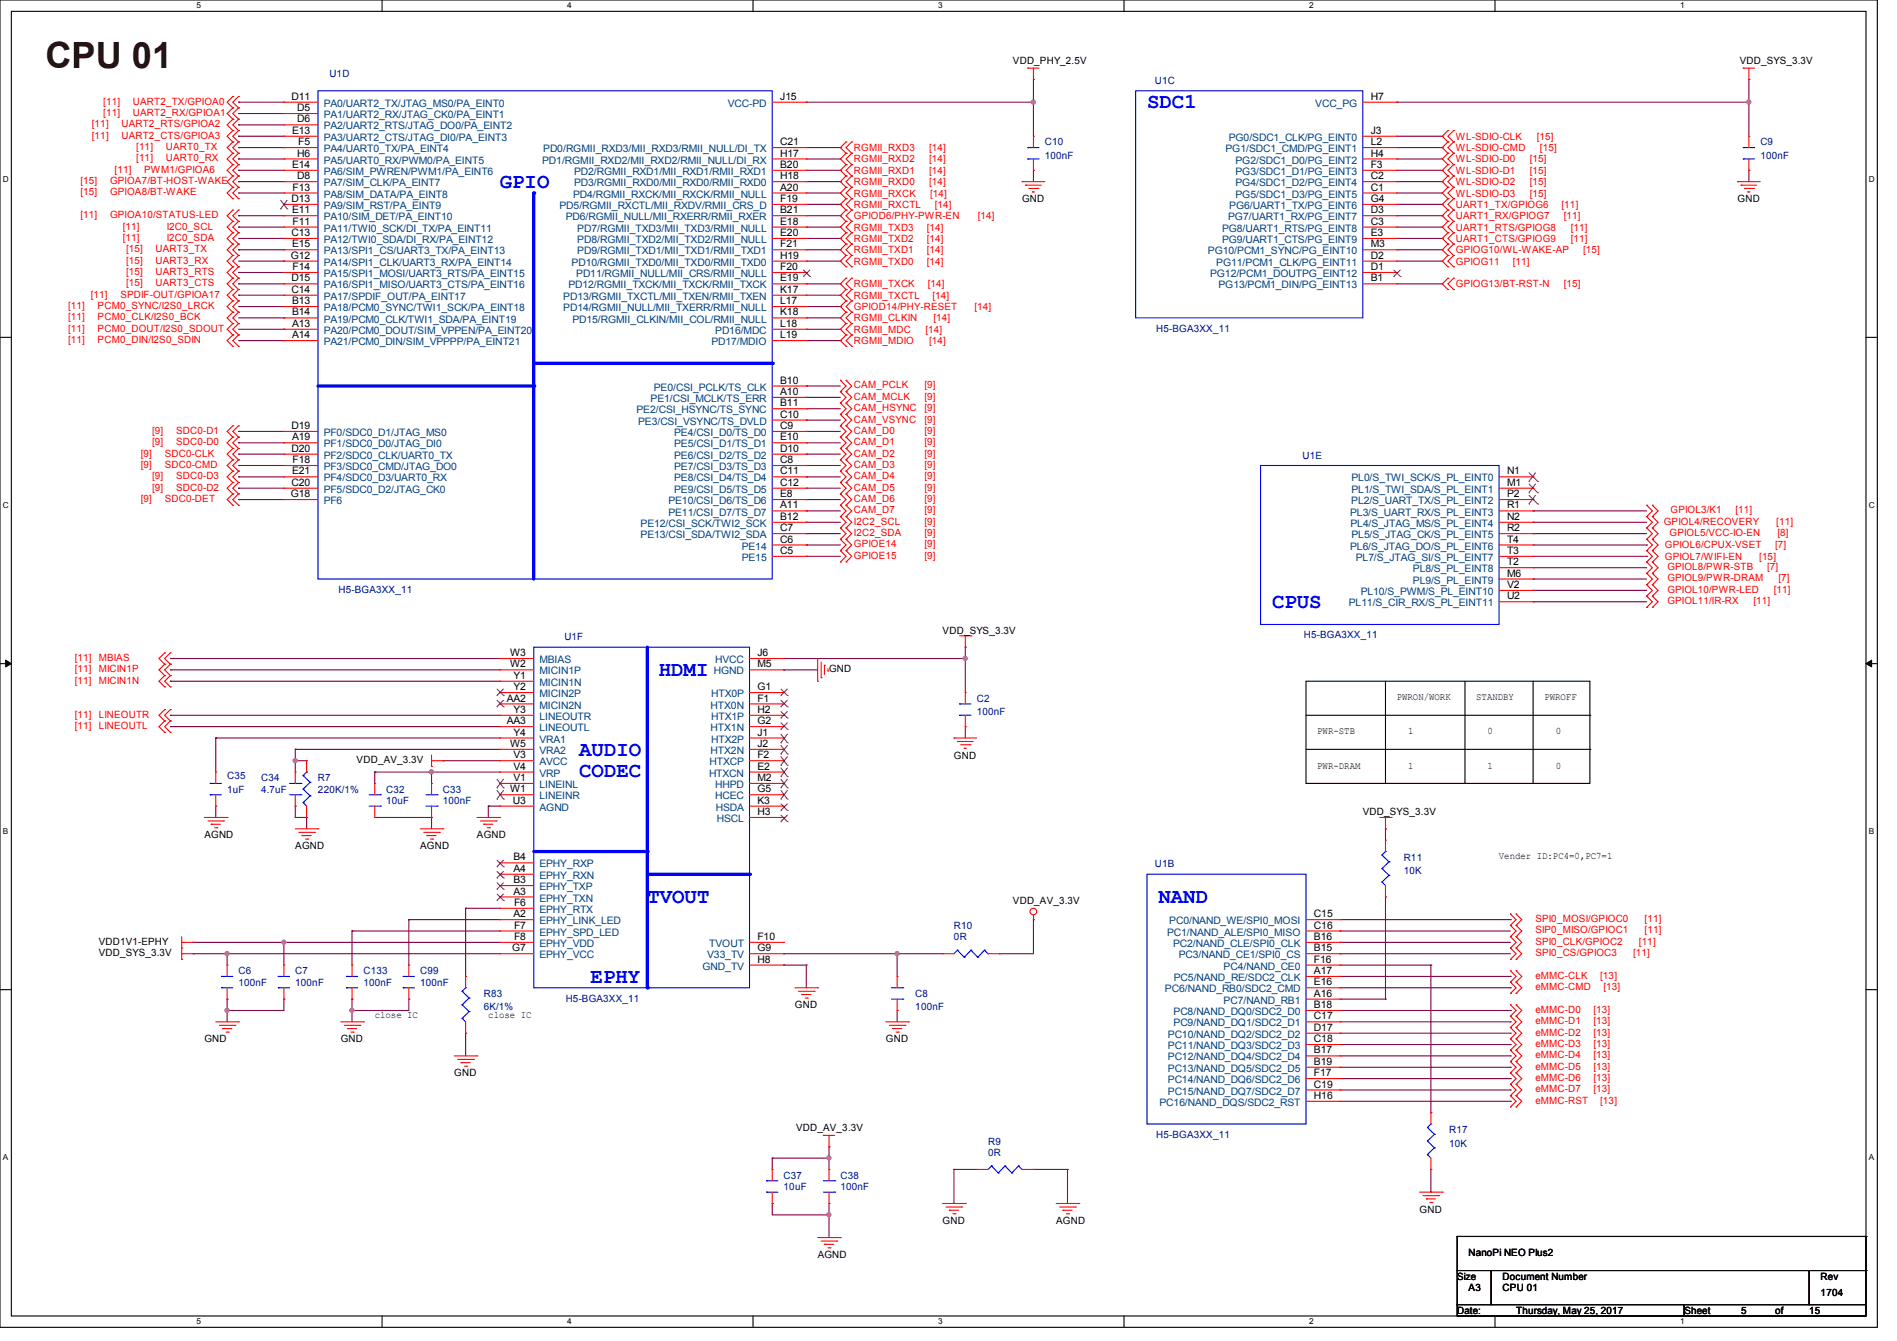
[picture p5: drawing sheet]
<svg xmlns="http://www.w3.org/2000/svg" width="297mm" height="210mm" viewBox="0 0 297 210" stroke-linecap="round" stroke-linejoin="round" font-family="sans-serif">
<defs><g id="words">
<text font-size="5.7" fill="#400000" x="7.1" y="10.6">CPU 01</text>
<g font-size="3.3" fill="#00f">
<text x="179.6" y="17">SDC1</text>
<text x="78.2" y="29.4">GPIO</text>
<text x="199.1" y="95.2">CPUS</text>
<text x="103.1" y="105.9">HDMI</text>
<text x="90.7" y="118.3">AUDIO</text>
<text x="90.7" y="121.7">CODEC</text>
<text x="101.4" y="141.4">TVOUT</text>
<text x="181.4" y="141.4">NAND</text>
<text x="92.5" y="153.9">EPHY</text>
</g>
<g font-size="1.6">
<text x="158.6" y="10">VDD_PHY_2.5V</text>
<text x="272.4" y="10">VDD_SYS_3.3V</text>
<text x="45.6" y="15.6">D11</text>
<text x="46.5" y="17.4">D5</text>
<text x="122.1" y="15.6">J15</text>
<text x="214.6" y="15.6">H7</text>
<text x="45.7" y="21">E13</text>
<text x="46.5" y="19.2">D6</text>
<text x="46.7" y="22.7">F5</text>
<text x="122.1" y="22.7">C21</text>
<text x="214.6" y="21">J3</text>
<text x="214.6" y="22.7">L2</text>
<text x="45.7" y="26.3">E14</text>
<text x="45.8" y="29.8">F13</text>
<text x="46.5" y="24.5">H6</text>
<text x="46.5" y="28.1">D8</text>
<text x="122.1" y="24.5">H17</text>
<text x="122.1" y="26.3">B20</text>
<text x="122.1" y="28.1">H18</text>
<text x="122.1" y="29.8">A20</text>
<text x="214.6" y="24.5">H4</text>
<text x="214.6" y="26.3">F3</text>
<text x="214.6" y="28.1">C2</text>
<text x="214.6" y="29.8">C1</text>
<text x="45.6" y="31.6">D13</text>
<text x="45.7" y="33.4">E11</text>
<text x="45.8" y="35.2">F11</text>
<text x="122.1" y="31.6">F19</text>
<text x="122.1" y="33.4">B21</text>
<text x="122.1" y="35.2">E18</text>
<text x="160" y="31.7">GND</text>
<text x="214.6" y="31.6">G4</text>
<text x="214.6" y="33.4">D3</text>
<text x="214.6" y="35.2">C3</text>
<text x="272.1" y="31.7">GND</text>
<text x="45.5" y="40.5">G12</text>
<text x="45.6" y="37">C13</text>
<text x="45.7" y="38.7">E15</text>
<text x="122.1" y="37">E20</text>
<text x="122.1" y="38.7">F21</text>
<text x="122.1" y="40.5">H19</text>
<text x="214.6" y="37">E3</text>
<text x="214.6" y="38.7">M3</text>
<text x="214.6" y="40.5">D2</text>
<text x="45.6" y="44.1">D15</text>
<text x="45.6" y="45.8">C14</text>
<text x="45.7" y="47.6">B13</text>
<text x="45.8" y="42.3">F14</text>
<text x="122.1" y="42.3">F20</text>
<text x="122.1" y="44.1">E19</text>
<text x="122.1" y="45.8">K17</text>
<text x="122.1" y="47.6">L17</text>
<text x="214.6" y="42.3">D1</text>
<text x="214.6" y="44.1">B1</text>
<text x="45.7" y="49.4">B14</text>
<text x="45.7" y="51.2">A13</text>
<text x="45.7" y="53">A14</text>
<text x="122.1" y="49.4">K18</text>
<text x="122.1" y="51.2">L18</text>
<text x="122.1" y="53">L19</text>
<text x="122.1" y="60.1">B10</text>
<text x="122.1" y="61.8">A10</text>
<text x="122.1" y="63.6">B11</text>
<text x="122.1" y="65.4">C10</text>
<text x="45.6" y="67.2">D19</text>
<text x="45.6" y="70.7">D20</text>
<text x="45.7" y="69">A19</text>
<text x="122.1" y="67.2">C9</text>
<text x="122.1" y="69">E10</text>
<text x="122.1" y="70.7">D10</text>
<text x="45.5" y="77.9">G18</text>
<text x="45.6" y="76.1">C20</text>
<text x="45.7" y="74.3">E21</text>
<text x="45.8" y="72.5">F18</text>
<text x="122.1" y="72.5">C8</text>
<text x="122.1" y="74.3">C11</text>
<text x="122.1" y="76.1">C12</text>
<text x="122.1" y="77.9">E8</text>
<text x="235.9" y="74.3">N1</text>
<text x="235.9" y="76.1">M1</text>
<text x="235.9" y="77.9">P2</text>
<text x="122.1" y="79.6">A11</text>
<text x="122.1" y="81.4">B12</text>
<text x="122.1" y="83.2">C7</text>
<text x="235.9" y="79.6">R1</text>
<text x="235.9" y="81.4">N2</text>
<text x="235.9" y="83.2">R2</text>
<text x="122.1" y="85">C6</text>
<text x="122.1" y="86.7">C5</text>
<text x="235.9" y="85">T4</text>
<text x="235.9" y="86.7">T3</text>
<text x="235.9" y="88.5">T2</text>
<text x="235.9" y="90.3">M6</text>
<text x="235.9" y="92.1">V2</text>
<text x="235.9" y="93.9">U2</text>
<text x="147.6" y="99.2">VDD_SYS_3.3V</text>
<text x="79.8" y="102.7">W3</text>
<text x="79.8" y="104.5">W2</text>
<text x="80.4" y="106.3">Y1</text>
<text x="118.6" y="102.7">J6</text>
<text x="118.6" y="104.5">M5</text>
<text x="129.8" y="105.3">GND</text>
<text x="79.3" y="113.4">AA3</text>
<text x="79.3" y="109.9">AA2</text>
<text x="80.4" y="111.6">Y3</text>
<text x="80.4" y="108.1">Y2</text>
<text x="118.6" y="108.1">G1</text>
<text x="118.6" y="109.9">F1</text>
<text x="118.6" y="111.6">H2</text>
<text x="118.6" y="113.4">G2</text>
<text x="218.7" y="109.7">PWRON/WORK</text>
<text x="231.1" y="109.7">STANDBY</text>
<text x="241.8" y="109.7">PWROFF</text>
<text x="55.8" y="119.5">VDD_AV_3.3V</text>
<text x="79.8" y="117">W5</text>
<text x="80.4" y="115.2">Y4</text>
<text x="80.4" y="118.7">V3</text>
<text x="118.6" y="115.2">J1</text>
<text x="118.6" y="117">J2</text>
<text x="118.6" y="118.7">F2</text>
<text x="149.4" y="118.8">GND</text>
<text x="206.2" y="115">PWR-STB</text>
<text x="220.5" y="115">1</text>
<text x="232.9" y="115">0</text>
<text x="243.6" y="115">0</text>
<text x="79.8" y="124.1">W1</text>
<text x="80.3" y="125.9">U3</text>
<text x="80.4" y="120.5">V4</text>
<text x="80.4" y="122.3">V1</text>
<text x="118.6" y="120.5">E2</text>
<text x="118.6" y="122.3">M2</text>
<text x="118.6" y="124.1">G5</text>
<text x="118.6" y="125.9">K3</text>
<text x="206.2" y="120.4">PWR-DRAM</text>
<text x="220.5" y="120.4">1</text>
<text x="232.9" y="120.4">1</text>
<text x="243.6" y="120.4">0</text>
<text x="32" y="131.2">AGND</text>
<text x="74.7" y="131.2">AGND</text>
<text x="118.6" y="127.6">H3</text>
<text x="213.4" y="127.7">VDD_SYS_3.3V</text>
<text x="46.2" y="133">AGND</text>
<text x="65.8" y="133">AGND</text>
<text x="80.4" y="134.7">B4</text>
<text x="80.4" y="136.5">A4</text>
<text x="234.7" y="134.6">Vender ID:PC4=0,PC7=1</text>
<text x="80.4" y="138.3">B3</text>
<text x="80.4" y="140.1">A3</text>
<text x="80.4" y="143.6">A2</text>
<text x="80.5" y="141.9">F6</text>
<text x="158.6" y="141.6">VDD_AV_3.3V</text>
<text x="205.7" y="143.6">C15</text>
<text x="15.5" y="148">VDD1V1-EPHY</text>
<text x="15.5" y="149.7">VDD_SYS_3.3V</text>
<text x="80.2" y="149">G7</text>
<text x="80.5" y="145.4">F7</text>
<text x="80.5" y="147.2">F8</text>
<text x="118.6" y="147.2">F10</text>
<text x="118.6" y="149">G9</text>
<text x="205.7" y="145.4">C16</text>
<text x="205.7" y="147.2">B16</text>
<text x="205.7" y="149">B15</text>
<text x="118.6" y="150.7">H8</text>
<text x="205.7" y="150.7">F16</text>
<text x="205.7" y="152.5">A17</text>
<text x="205.7" y="154.3">E16</text>
<text x="58.7" y="159.5">close IC</text>
<text x="76.4" y="159.5">close IC</text>
<text x="124.5" y="157.9">GND</text>
<text x="205.7" y="156.1">A16</text>
<text x="205.7" y="157.9">B18</text>
<text x="205.7" y="159.6">C17</text>
<text x="205.7" y="161.4">D17</text>
<text x="32" y="163.2">GND</text>
<text x="53.3" y="163.2">GND</text>
<text x="138.7" y="163.2">GND</text>
<text x="205.7" y="163.2">C18</text>
<text x="205.7" y="165">B17</text>
<text x="205.7" y="166.8">B19</text>
<text x="71.1" y="168.6">GND</text>
<text x="205.7" y="168.5">F17</text>
<text x="205.7" y="170.3">C19</text>
<text x="205.7" y="172.1">H16</text>
<text x="124.6" y="177.1">VDD_AV_3.3V</text>
<text x="147.6" y="191.7">GND</text>
<text x="165.4" y="191.7">AGND</text>
<text x="222.3" y="189.9">GND</text>
<text x="128" y="197">AGND</text>
<text x="229.9" y="196.7">NanoPi NEO Plus2</text>
<text x="228.1" y="200.4">Size</text>
<text x="229.9" y="202.2">A3</text>
<text x="235.3" y="200.4">Document Number</text>
<text x="235.3" y="202.2">CPU 01</text>
<text x="285" y="200.4">Rev</text>
<text x="285" y="202.9">1704</text>
<text x="228.1" y="205.7">Date:</text>
<text x="237.4" y="205.7">Thursday, May 25, 2017</text>
<text x="263.7" y="205.7">Sheet</text>
<text x="272.6" y="205.7">5</text>
<text x="277.9" y="205.7">of</text>
<text x="283.3" y="205.7">15</text>
</g>
<g font-size="1.6" fill="#f00">
<text x="16.2" y="16.4">[11]</text>
<text x="20.8" y="16.4">UART2_TX/GPIOA0</text>
<text x="14.4" y="21.7">[11]</text>
<text x="14.4" y="19.9">[11]</text>
<text x="16.2" y="18.2">[11]</text>
<text x="19" y="21.7">UART2_CTS/GPIOA3</text>
<text x="19" y="19.9">UART2_RTS/GPIOA2</text>
<text x="20.8" y="18.2">UART2_RX/GPIOA1</text>
<text x="21.3" y="23.5">[11]</text>
<text x="26" y="23.5">UART0_TX</text>
<text x="133.7" y="23.7">RGMII_RXD3</text>
<text x="145.5" y="23.7">[14]</text>
<text x="227.9" y="21.9">WL-SDIO-CLK</text>
<text x="227.9" y="23.7">WL-SDIO-CMD</text>
<text x="240.6" y="21.9">[15]</text>
<text x="241.1" y="23.7">[15]</text>
<text x="12.6" y="28.8">[15]</text>
<text x="17.2" y="28.8">GPIOA7/BT-HOST-WAKE</text>
<text x="18" y="27.1">[11]</text>
<text x="21.3" y="25.3">[11]</text>
<text x="22.6" y="27.1">PWM1/GPIOA6</text>
<text x="26" y="25.3">UART0_RX</text>
<text x="133.7" y="25.4">RGMII_RXD2</text>
<text x="133.7" y="27.2">RGMII_RXD1</text>
<text x="133.7" y="29">RGMII_RXD0</text>
<text x="145.5" y="25.4">[14]</text>
<text x="145.5" y="27.2">[14]</text>
<text x="145.5" y="29">[14]</text>
<text x="227.9" y="25.4">WL-SDIO-D0</text>
<text x="227.9" y="27.2">WL-SDIO-D1</text>
<text x="227.9" y="29">WL-SDIO-D2</text>
<text x="239.5" y="25.4">[15]</text>
<text x="239.5" y="27.2">[15]</text>
<text x="239.5" y="29">[15]</text>
<text x="12.6" y="34.2">[11]</text>
<text x="12.6" y="30.6">[15]</text>
<text x="17.2" y="34.2">GPIOA10/STATUS-LED</text>
<text x="17.2" y="30.6">GPIOA8/BT-WAKE</text>
<text x="19.2" y="35.9">[11]</text>
<text x="26.1" y="35.9">I2C0_SCL</text>
<text x="133.7" y="30.8">RGMII_RXCK</text>
<text x="133.7" y="32.6">RGMII_RXCTL</text>
<text x="133.7" y="34.3">GPIOD6/PHY-PWR-EN</text>
<text x="145.6" y="30.8">[14]</text>
<text x="146.4" y="32.6">[14]</text>
<text x="153.1" y="34.3">[14]</text>
<text x="227.9" y="32.6">UART1_TX/GPIOG6</text>
<text x="227.9" y="34.3">UART1_RX/GPIOG7</text>
<text x="227.9" y="30.8">WL-SDIO-D3</text>
<text x="239.5" y="30.8">[15]</text>
<text x="244.5" y="32.6">[11]</text>
<text x="244.8" y="34.3">[11]</text>
<text x="19.2" y="37.7">[11]</text>
<text x="19.7" y="39.5">[15]</text>
<text x="19.7" y="41.3">[15]</text>
<text x="24.3" y="39.5">UART3_TX</text>
<text x="24.3" y="41.3">UART3_RX</text>
<text x="26.1" y="37.7">I2C0_SDA</text>
<text x="133.7" y="36.1">RGMII_TXD3</text>
<text x="133.7" y="37.9">RGMII_TXD2</text>
<text x="133.7" y="39.7">RGMII_TXD1</text>
<text x="133.7" y="41.4">RGMII_TXD0</text>
<text x="145.1" y="36.1">[14]</text>
<text x="145.1" y="37.9">[14]</text>
<text x="145.1" y="39.7">[14]</text>
<text x="145.1" y="41.4">[14]</text>
<text x="227.9" y="36.1">UART1_RTS/GPIOG8</text>
<text x="227.9" y="37.9">UART1_CTS/GPIOG9</text>
<text x="227.9" y="41.4">GPIOG11</text>
<text x="227.9" y="39.7">GPIOG10/WL-WAKE-AP</text>
<text x="236.8" y="41.4">[11]</text>
<text x="245.9" y="36.1">[11]</text>
<text x="245.9" y="37.9">[11]</text>
<text x="247.9" y="39.7">[15]</text>
<text x="14.2" y="46.6">[11]</text>
<text x="18.8" y="46.6">SPDIF-OUT/GPIOA17</text>
<text x="19.7" y="43.1">[15]</text>
<text x="19.7" y="44.8">[15]</text>
<text x="24.3" y="43.1">UART3_RTS</text>
<text x="24.3" y="44.8">UART3_CTS</text>
<text x="133.7" y="45">RGMII_TXCK</text>
<text x="133.7" y="46.8">RGMII_TXCTL</text>
<text x="145.3" y="45">[14]</text>
<text x="146" y="46.8">[14]</text>
<text x="227.9" y="45">GPIOG13/BT-RST-N</text>
<text x="244.8" y="45">[15]</text>
<text x="10.7" y="48.4">[11]</text>
<text x="10.7" y="50.2">[11]</text>
<text x="10.7" y="51.9">[11]</text>
<text x="10.7" y="53.7">[11]</text>
<text x="15.3" y="48.4">PCM0_SYNC/I2S0_LRCK</text>
<text x="15.3" y="50.2">PCM0_CLK/I2S0_BCK</text>
<text x="15.3" y="51.9">PCM0_DOUT/I2S0_SDOUT</text>
<text x="15.3" y="53.7">PCM0_DIN/I2S0_SDIN</text>
<text x="133.7" y="50.3">RGMII_CLKIN</text>
<text x="133.7" y="52.1">RGMII_MDC</text>
<text x="133.7" y="53.9">RGMII_MDIO</text>
<text x="133.7" y="48.6">GPIOD14/PHY-RESET</text>
<text x="144.9" y="52.1">[14]</text>
<text x="145.5" y="53.9">[14]</text>
<text x="146.1" y="50.3">[14]</text>
<text x="152.6" y="48.6">[14]</text>
<text x="133.7" y="60.8">CAM_PCLK</text>
<text x="133.7" y="62.6">CAM_MCLK</text>
<text x="133.7" y="64.4">CAM_HSYNC</text>
<text x="144.7" y="60.8">[9]</text>
<text x="144.7" y="62.6">[9]</text>
<text x="144.7" y="64.4">[9]</text>
<text x="22.1" y="71.5">[9]</text>
<text x="23.8" y="69.7">[9]</text>
<text x="23.8" y="67.9">[9]</text>
<text x="25.8" y="71.5">SDC0-CLK</text>
<text x="27.6" y="69.7">SDC0-D0</text>
<text x="27.6" y="67.9">SDC0-D1</text>
<text x="133.7" y="66.2">CAM_VSYNC</text>
<text x="133.7" y="67.9">CAM_D0</text>
<text x="133.7" y="69.7">CAM_D1</text>
<text x="133.7" y="71.5">CAM_D2</text>
<text x="144.7" y="66.2">[9]</text>
<text x="144.7" y="67.9">[9]</text>
<text x="144.7" y="69.7">[9]</text>
<text x="144.7" y="71.5">[9]</text>
<text x="22.1" y="73.3">[9]</text>
<text x="23.8" y="75.1">[9]</text>
<text x="23.8" y="76.8">[9]</text>
<text x="25.8" y="73.3">SDC0-CMD</text>
<text x="27.6" y="75.1">SDC0-D3</text>
<text x="27.6" y="76.8">SDC0-D2</text>
<text x="133.7" y="73.3">CAM_D3</text>
<text x="133.7" y="75.1">CAM_D4</text>
<text x="133.7" y="76.8">CAM_D5</text>
<text x="144.7" y="73.3">[9]</text>
<text x="144.7" y="75.1">[9]</text>
<text x="144.7" y="76.8">[9]</text>
<text x="22.1" y="78.6">[9]</text>
<text x="25.8" y="78.6">SDC0-DET</text>
<text x="133.7" y="78.6">CAM_D6</text>
<text x="133.7" y="80.4">CAM_D7</text>
<text x="133.7" y="82.2">I2C2_SCL</text>
<text x="133.7" y="83.9">I2C2_SDA</text>
<text x="144.7" y="78.6">[9]</text>
<text x="144.7" y="80.4">[9]</text>
<text x="144.7" y="82.2">[9]</text>
<text x="144.7" y="83.9">[9]</text>
<text x="260.5" y="82.2">GPIOL4/RECOVERY</text>
<text x="261.4" y="83.9">GPIOL5/VCC-IO-EN</text>
<text x="261.6" y="80.4">GPIOL3/K1</text>
<text x="271.7" y="80.4">[11]</text>
<text x="278.1" y="82.2">[11]</text>
<text x="278.3" y="83.9">[8]</text>
<text x="133.7" y="85.7">GPIOE14</text>
<text x="133.7" y="87.5">GPIOE15</text>
<text x="144.7" y="85.7">[9]</text>
<text x="144.7" y="87.5">[9]</text>
<text x="260.7" y="87.7">GPIOL7/WIFI-EN</text>
<text x="260.7" y="85.9">GPIOL6/CPUX-VSET</text>
<text x="261" y="89.3">GPIOL8/PWR-STB</text>
<text x="275.4" y="87.7">[15]</text>
<text x="276.7" y="89.3">[7]</text>
<text x="277.9" y="85.9">[7]</text>
<text x="261" y="92.8">GPIOL10/PWR-LED</text>
<text x="261" y="91.1">GPIOL9/PWR-DRAM</text>
<text x="261" y="94.6">GPIOL11/IR-RX</text>
<text x="274.5" y="94.6">[11]</text>
<text x="277.7" y="92.8">[11]</text>
<text x="278.4" y="91.1">[7]</text>
<text x="11.7" y="105.3">[11]</text>
<text x="11.7" y="103.5">[11]</text>
<text x="11.7" y="107.1">[11]</text>
<text x="15.5" y="105.3">MICIN1P</text>
<text x="15.5" y="103.5">MBIAS</text>
<text x="15.5" y="107.1">MICIN1N</text>
<text x="11.7" y="112.4">[11]</text>
<text x="15.5" y="112.4">LINEOUTR</text>
<text x="11.7" y="114.2">[11]</text>
<text x="15.5" y="114.2">LINEOUTL</text>
<text x="240.4" y="144.4">SPI0_MOSI/GPIOC0</text>
<text x="240.4" y="146.2">SIP0_MISO/GPIOC1</text>
<text x="240.4" y="148">SPI0_CLK/GPIOC2</text>
<text x="240.4" y="149.7">SPI0_CS/GPIOC3</text>
<text x="255.7" y="149.7">[11]</text>
<text x="256.6" y="148">[11]</text>
<text x="257.5" y="144.4">[11]</text>
<text x="257.5" y="146.2">[11]</text>
<text x="240.4" y="153.3">eMMC-CLK</text>
<text x="240.4" y="155.1">eMMC-CMD</text>
<text x="250.5" y="153.3">[13]</text>
<text x="251.1" y="155.1">[13]</text>
<text x="240.4" y="158.6">eMMC-D0</text>
<text x="240.4" y="160.4">eMMC-D1</text>
<text x="249.5" y="158.6">[13]</text>
<text x="249.5" y="160.4">[13]</text>
<text x="240.4" y="162.2">eMMC-D2</text>
<text x="240.4" y="164">eMMC-D3</text>
<text x="240.4" y="165.7">eMMC-D4</text>
<text x="240.4" y="167.5">eMMC-D5</text>
<text x="249.5" y="162.2">[13]</text>
<text x="249.5" y="164">[13]</text>
<text x="249.5" y="165.7">[13]</text>
<text x="249.5" y="167.5">[13]</text>
<text x="240.4" y="169.3">eMMC-D6</text>
<text x="240.4" y="171.1">eMMC-D7</text>
<text x="240.4" y="172.8">eMMC-RST</text>
<text x="249.5" y="169.3">[13]</text>
<text x="249.5" y="171.1">[13]</text>
<text x="250.5" y="172.8">[13]</text>
</g>
<g font-size="1.6" fill="#004080">
<text x="50.7" y="16.7">PA0/UART2_TX/JTAG_MS0/PA_EINT0</text>
<text x="113.9" y="16.7">VCC-PD</text>
<text x="205.9" y="16.7">VCC_PG</text>
<text x="50.7" y="18.5">PA1/UART2_RX/JTAG_CK0/PA_EINT1</text>
<text x="50.7" y="20.3">PA2/UART2_RTS/JTAG_DO0/PA_EINT2</text>
<text x="50.7" y="22.1">PA3/UART2_CTS/JTAG_DI0/PA_EINT3</text>
<text x="50.7" y="23.8">PA4/UART0_TX/PA_EINT4</text>
<text x="85.1" y="23.8">PD0/RGMII_RXD3/MII_RXD3/RMII_NULL/DI_TX</text>
<text x="191.9" y="23.8">PG1/SDC1_CMD/PG_EINT1</text>
<text x="192.4" y="22.1">PG0/SDC1_CLK/PG_EINT0</text>
<text x="50.7" y="25.6">PA5/UART0_RX/PWM0/PA_EINT5</text>
<text x="50.7" y="27.4">PA6/SIM_PWREN/PWM1/PA_EINT6</text>
<text x="50.7" y="29.2">PA7/SIM_CLK/PA_EINT7</text>
<text x="84.9" y="25.6">PD1/RGMII_RXD2/MII_RXD2/RMII_NULL/DI_RX</text>
<text x="89.9" y="27.4">PD2/RGMII_RXD1/MII_RXD1/RMII_RXD1</text>
<text x="89.9" y="29.2">PD3/RGMII_RXD0/MII_RXD0/RMII_RXD0</text>
<text x="193.4" y="25.6">PG2/SDC1_D0/PG_EINT2</text>
<text x="193.4" y="27.4">PG3/SDC1_D1/PG_EINT3</text>
<text x="193.4" y="29.2">PG4/SDC1_D2/PG_EINT4</text>
<text x="50.7" y="30.9">PA8/SIM_DATA/PA_EINT8</text>
<text x="50.7" y="32.7">PA9/SIM_RST/PA_EINT9</text>
<text x="50.7" y="34.5">PA10/SIM_DET/PA_EINT10</text>
<text x="87.6" y="32.7">PD5/RGMII_RXCTL/MII_RXDV/RMII_CRS_D</text>
<text x="88.6" y="34.5">PD6/RGMII_NULL/MII_RXERR/RMII_RXER</text>
<text x="89.7" y="30.9">PD4/RGMII_RXCK/MII_RXCK/RMII_NULL</text>
<text x="192.3" y="34.5">PG7/UART1_RX/PG_EINT7</text>
<text x="192.5" y="32.7">PG6/UART1_TX/PG_EINT6</text>
<text x="193.4" y="30.9">PG5/SDC1_D3/PG_EINT5</text>
<text x="50.7" y="36.3">PA11/TWI0_SCK/DI_TX/PA_EINT11</text>
<text x="50.7" y="38.1">PA12/TWI0_SDA/DI_RX/PA_EINT12</text>
<text x="50.7" y="39.8">PA13/SPI1_CS/UART3_TX/PA_EINT13</text>
<text x="50.7" y="41.6">PA14/SPI1_CLK/UART3_RX/PA_EINT14</text>
<text x="89.5" y="41.6">PD10/RGMII_TXD0/MII_TXD0/RMII_TXD0</text>
<text x="90.4" y="36.3">PD7/RGMII_TXD3/MII_TXD3/RMII_NULL</text>
<text x="90.4" y="38.1">PD8/RGMII_TXD2/MII_TXD2/RMII_NULL</text>
<text x="90.4" y="39.8">PD9/RGMII_TXD1/MII_TXD1/RMII_TXD1</text>
<text x="189.1" y="39.8">PG10/PCM1_SYNC/PG_EINT10</text>
<text x="190.4" y="41.6">PG11/PCM1_CLK/PG_EINT11</text>
<text x="191.3" y="36.3">PG8/UART1_RTS/PG_EINT8</text>
<text x="191.3" y="38.1">PG9/UART1_CTS/PG_EINT9</text>
<text x="50.7" y="43.4">PA15/SPI1_MOSI/UART3_RTS/PA_EINT15</text>
<text x="50.7" y="45.2">PA16/SPI1_MISO/UART3_CTS/PA_EINT16</text>
<text x="50.7" y="46.9">PA17/SPDIF_OUT/PA_EINT17</text>
<text x="88.2" y="46.9">PD13/RGMII_TXCTL/MII_TXEN/RMII_TXEN</text>
<text x="89" y="45.2">PD12/RGMII_TXCK/MII_TXCK/RMII_TXCK</text>
<text x="90.2" y="43.4">PD11/RGMII_NULL/MII_CRS/RMII_NULL</text>
<text x="189.5" y="43.4">PG12/PCM1_DOUTPG_EINT12</text>
<text x="190.8" y="45.2">PG13/PCM1_DIN/PG_EINT13</text>
<text x="50.7" y="48.7">PA18/PCM0_SYNC/TWI1_SCK/PA_EINT18</text>
<text x="50.7" y="50.5">PA19/PCM0_CLK/TWI1_SDA/PA_EINT19</text>
<text x="50.7" y="52.3">PA20/PCM0_DOUT/SIM_VPPEN/PA_EINT20</text>
<text x="88.2" y="48.7">PD14/RGMII_NULL/MII_TXERR/RMII_NULL</text>
<text x="89.6" y="50.5">PD15/RGMII_CLKIN/MII_COL/RMII_NULL</text>
<text x="112" y="52.3">PD16/MDC</text>
<text x="50.7" y="54.1">PA21/PCM0_DIN/SIM_VPPPP/PA_EINT21</text>
<text x="111.4" y="54.1">PD17/MDIO</text>
<text x="99.7" y="64.7">PE2/CSI_HSYNC/TS_SYNC</text>
<text x="101.9" y="63">PE1/CSI_MCLK/TS_ERR</text>
<text x="102.4" y="61.2">PE0/CSI_PCLK/TS_CLK</text>
<text x="50.7" y="68.3">PF0/SDC0_D1/JTAG_MS0</text>
<text x="50.7" y="70.1">PF1/SDC0_D0/JTAG_DI0</text>
<text x="50.7" y="71.8">PF2/SDC0_CLK/UART0_TX</text>
<text x="99.9" y="66.5">PE3/CSI_VSYNC/TS_DVLD</text>
<text x="105.5" y="68.3">PE4/CSI_D0/TS_D0</text>
<text x="105.5" y="70.1">PE5/CSI_D1/TS_D1</text>
<text x="105.5" y="71.8">PE6/CSI_D2/TS_D2</text>
<text x="50.7" y="73.6">PF3/SDC0_CMD/JTAG_DO0</text>
<text x="50.7" y="75.4">PF4/SDC0_D3/UART0_RX</text>
<text x="50.7" y="77.2">PF5/SDC0_D2/JTAG_CK0</text>
<text x="105.5" y="73.6">PE7/CSI_D3/TS_D3</text>
<text x="105.5" y="75.4">PE8/CSI_D4/TS_D4</text>
<text x="105.5" y="77.2">PE9/CSI_D5/TS_D5</text>
<text x="211.6" y="75.4">PL0/S_TWI_SCK/S_PL_EINT0</text>
<text x="211.6" y="77.2">PL1/S_TWI_SDA/S_PL_EINT1</text>
<text x="50.7" y="79">PF6</text>
<text x="100.3" y="82.5">PE12/CSI_SCK/TWI2_SCK</text>
<text x="104.7" y="79">PE10/CSI_D6/TS_D6</text>
<text x="104.7" y="80.7">PE11/CSI_D7/TS_D7</text>
<text x="211.4" y="80.7">PL3/S_UART_RX/S_PL_EINT3</text>
<text x="211.4" y="82.5">PL4/S_JTAG_MS/S_PL_EINT4</text>
<text x="211.6" y="79">PL2/S_UART_TX/S_PL_EINT2</text>
<text x="100.3" y="84.3">PE13/CSI_SDA/TWI2_SDA</text>
<text x="116.1" y="86.1">PE14</text>
<text x="116.1" y="87.8">PE15</text>
<text x="211.4" y="86.1">PL6/S_JTAG_DO/S_PL_EINT6</text>
<text x="211.6" y="84.3">PL5/S_JTAG_CK/S_PL_EINT5</text>
<text x="212.3" y="87.8">PL7/S_JTAG_SI/S_PL_EINT7</text>
<text x="221.2" y="89.6">PL8/S_PL_EINT8</text>
<text x="211.2" y="95">PL11/S_CIR_RX/S_PL_EINT11</text>
<text x="213" y="93.2">PL10/S_PWM/S_PL_EINT10</text>
<text x="221.2" y="91.4">PL9/S_PL_EINT9</text>
<text x="84.5" y="103.8">MBIAS</text>
<text x="84.5" y="107.4">MICIN1N</text>
<text x="84.5" y="105.6">MICIN1P</text>
<text x="111.8" y="105.6">HGND</text>
<text x="112" y="103.8">HVCC</text>
<text x="84.5" y="112.7">LINEOUTR</text>
<text x="84.5" y="111">MICIN2N</text>
<text x="84.5" y="109.2">MICIN2P</text>
<text x="111.3" y="111">HTX0N</text>
<text x="111.3" y="109.2">HTX0P</text>
<text x="111.3" y="112.7">HTX1P</text>
<text x="84.5" y="114.5">LINEOUTL</text>
<text x="84.5" y="116.3">VRA1</text>
<text x="84.5" y="118.1">VRA2</text>
<text x="84.5" y="119.8">AVCC</text>
<text x="111.1" y="119.8">HTXCP</text>
<text x="111.3" y="114.5">HTX1N</text>
<text x="111.3" y="118.1">HTX2N</text>
<text x="111.3" y="116.3">HTX2P</text>
<text x="84.5" y="121.6">VRP</text>
<text x="84.5" y="125.2">LINEINR</text>
<text x="84.5" y="123.4">LINEINL</text>
<text x="111" y="121.6">HTXCN</text>
<text x="112" y="123.4">HHPD</text>
<text x="112" y="125.2">HCEC</text>
<text x="84.5" y="127">AGND</text>
<text x="112.1" y="127">HSDA</text>
<text x="112.2" y="128.7">HSCL</text>
<text x="84.5" y="135.8">EPHY_RXP</text>
<text x="84.5" y="137.6">EPHY_RXN</text>
<text x="84.5" y="139.4">EPHY_TXP</text>
<text x="84.5" y="141.2">EPHY_TXN</text>
<text x="84.5" y="143">EPHY_RTX</text>
<text x="84.5" y="144.7">EPHY_LINK_LED</text>
<text x="84.5" y="146.5">EPHY_SPD_LED</text>
<text x="84.5" y="148.3">EPHY_VDD</text>
<text x="111" y="148.3">TVOUT</text>
<text x="182.7" y="146.5">PC1/NAND_ALE/SPI0_MISO</text>
<text x="183.1" y="144.7">PC0/NAND_WE/SPI0_MOSI</text>
<text x="183.7" y="148.3">PC2/NAND_CLE/SPI0_CLK</text>
<text x="84.5" y="150.1">EPHY_VCC</text>
<text x="110" y="151.8">GND_TV</text>
<text x="110.7" y="150.1">V33_TV</text>
<text x="182.4" y="155.4">PC6/NAND_RB0/SDC2_CMD</text>
<text x="183.8" y="153.6">PC5/NAND_RE/SDC2_CLK</text>
<text x="184.5" y="150.1">PC3/NAND_CE1/SPI0_CS</text>
<text x="191.6" y="151.8">PC4/NAND_CE0</text>
<text x="183.7" y="159">PC8/NAND_DQ0/SDC2_D0</text>
<text x="183.7" y="160.7">PC9/NAND_DQ1/SDC2_D1</text>
<text x="191.6" y="157.2">PC7/NAND_RB1</text>
<text x="182.9" y="162.5">PC10/NAND_DQ2/SDC2_D2</text>
<text x="182.9" y="164.3">PC11/NAND_DQ3/SDC2_D3</text>
<text x="182.9" y="166.1">PC12/NAND_DQ4/SDC2_D4</text>
<text x="182.9" y="167.9">PC13/NAND_DQ5/SDC2_D5</text>
<text x="181.5" y="173.2">PC16/NAND_DQS/SDC2_RST</text>
<text x="182.9" y="169.6">PC14/NAND_DQ6/SDC2_D6</text>
<text x="182.9" y="171.4">PC15/NAND_DQ7/SDC2_D7</text>
</g>
<g font-size="1.6" fill="#000080">
<text x="51.6" y="12.1">U1D</text>
<text x="180.8" y="13.2">U1C</text>
<text x="163.6" y="22.8">C10</text>
<text x="275.6" y="22.8">C9</text>
<text x="163.6" y="24.9">100nF</text>
<text x="275.6" y="24.9">100nF</text>
<text x="181" y="51.9">H5-BGA3XX_11</text>
<text x="203.9" y="71.8">U1E</text>
<text x="53" y="92.8">H5-BGA3XX_11</text>
<text x="88.4" y="100.3">U1F</text>
<text x="204.1" y="99.9">H5-BGA3XX_11</text>
<text x="152.9" y="109.9">C2</text>
<text x="152.9" y="112">100nF</text>
<text x="35.6" y="122">C35</text>
<text x="35.6" y="124.1">1uF</text>
<text x="40.9" y="122.3">C34</text>
<text x="40.9" y="124.1">4.7uF</text>
<text x="49.8" y="122.3">R7</text>
<text x="49.8" y="124.1">220K/1%</text>
<text x="60.5" y="124.1">C32</text>
<text x="60.5" y="125.9">10uF</text>
<text x="69.3" y="124.1">C33</text>
<text x="69.3" y="125.9">100nF</text>
<text x="180.8" y="135.8">U1B</text>
<text x="219.8" y="134.8">R11</text>
<text x="219.8" y="136.9">10K</text>
<text x="149.4" y="145.5">R10</text>
<text x="149.4" y="147.2">0R</text>
<text x="37.3" y="152.6">C6</text>
<text x="37.3" y="154.3">100nF</text>
<text x="46.2" y="152.6">C7</text>
<text x="46.2" y="154.3">100nF</text>
<text x="56.9" y="152.6">C133</text>
<text x="56.9" y="154.3">100nF</text>
<text x="65.8" y="152.6">C99</text>
<text x="65.8" y="154.3">100nF</text>
<text x="75.7" y="156.1">R83</text>
<text x="75.7" y="158.2">6K/1%</text>
<text x="88.6" y="156.8">H5-BGA3XX_11</text>
<text x="143.3" y="156.1">C8</text>
<text x="143.3" y="158.2">100nF</text>
<text x="154.7" y="179.2">R9</text>
<text x="181" y="178.2">H5-BGA3XX_11</text>
<text x="226.9" y="177.5">R17</text>
<text x="226.9" y="179.6">10K</text>
<text x="122.7" y="184.6">C37</text>
<text x="131.6" y="184.6">C38</text>
<text x="154.7" y="181">0R</text>
<text x="122.7" y="186.4">10uF</text>
<text x="131.6" y="186.4">100nF</text>
</g>
<g font-size="1.3">
<text x="30.8" y="1.3">5</text>
<text x="88.8" y="1.3">4</text>
<text x="146.9" y="1.3">3</text>
<text x="205" y="1.3">2</text>
<text x="263.1" y="1.3">1</text>
<text x=".5" y="28.4">D</text>
<text x="292.6" y="28.4">D</text>
<text x=".5" y="79.5">C</text>
<text x="292.6" y="79.5">C</text>
<text x=".5" y="130.6">B</text>
<text x="292.6" y="130.6">B</text>
<text x=".5" y="181.7">A</text>
<text x="292.6" y="181.7">A</text>
<text x="30.8" y="207.4">5</text>
<text x="88.8" y="207.4">4</text>
<text x="146.9" y="207.4">3</text>
<text x="205" y="207.4">2</text>
<text x="263.1" y="207.4">1</text>
</g>
</g></defs>
<path d="M0 0h293.9v207.9h-293.9zM1.8 1.8h290.3v204.3h-290.3z" fill="none" stroke="#000" stroke-width=".17"/>
<g fill="#fff">
<path d="M30.8 .2h.7v1.4h-.7z"/>
<path d="M30.8 206.2h.7v1.4h-.7z"/>
</g>
<path d="M59.8 0v1.8M59.8 206.1v1.8" fill="none" stroke="#000" stroke-width=".17"/>
<g fill="#fff">
<path d="M88.8 .2h.7v1.4h-.7z"/>
<path d="M88.8 206.2h.7v1.4h-.7z"/>
</g>
<path d="M117.9 0v1.8M117.9 206.1v1.8" fill="none" stroke="#000" stroke-width=".17"/>
<g fill="#fff">
<path d="M146.9 .2h.7v1.4h-.7z"/>
<path d="M146.9 206.2h.7v1.4h-.7z"/>
</g>
<path d="M176 0v1.8M176 206.1v1.8" fill="none" stroke="#000" stroke-width=".17"/>
<g fill="#fff">
<path d="M205 .2h.7v1.4h-.7z"/>
<path d="M205 206.2h.7v1.4h-.7z"/>
</g>
<path d="M234.1 0v1.8M234.1 206.1v1.8" fill="none" stroke="#000" stroke-width=".17"/>
<g fill="#fff">
<path d="M263.1 .2h.6v1.4h-.6z"/>
<path d="M263.1 206.2h.6v1.4h-.6z"/>
<path d="M.5 27.3h.9v1.4h-.9z"/>
<path d="M292.6 27.3h.9v1.4h-.9z"/>
<path d="M.5 78.4h.9v1.4h-.9z"/>
<path d="M292.6 78.4h.9v1.4h-.9z"/>
</g>
<path d="M0 52.8h1.8M292.1 52.8h1.8" fill="none" stroke="#000" stroke-width=".17"/>
<g fill="#fff">
<path d="M.5 129.5h.8v1.4h-.8z"/>
<path d="M292.6 129.5h.8v1.4h-.8z"/>
</g>
<path d="M0 103.9h1.8M292.1 103.9h1.8" fill="none" stroke="#000" stroke-width=".17"/>
<path d="M.9 103.4l.9 .5-.9 .5zM292.1 103.9l.9-.5v1z" fill="#000" stroke="#000" stroke-width=".16"/>
<g fill="#fff">
<path d="M.5 180.5h.8v1.4h-.8z"/>
<path d="M292.6 180.5h.8v1.4h-.8z"/>
</g>
<g fill="none" stroke="#000" stroke-width=".17">
<path d="M204.5 106.7h44.4v16h-44.4zM204.5 112h44.4M204.5 117.3h44.4M216.9 106.7v16M229.4 106.7v16M240 106.7v16M248.9 112h.1M248.9 117.3h.1M216.9 122.7h.1M229.4 122.7h.1M240 122.7h.1M0 155h1.8"/>
<path d="M292.1 155h1.8M228.1 199h5.4v5.3h-5.4zM228.1 193.6h.1M228.1 193.6v5.4M228.1 193.6h64M233.5 199h49.8v5.3h-49.8zM283.3 199h8.8v5.3h-8.8zM292.1 193.6h.1M292.1 199h.1M292.1 193.6v5.4M228.1 204.3h35.6v1.8h-35.6zM263.7 204.3h28.4v1.8h-28.4z"/>
</g>
<g fill="none" stroke="#800040" stroke-width=".17">
<path d="M37.3 16h.1M37.3 17.8h.1M37.3 19.6h.1M37.3 16h7.1M37.3 17.8h7.1M37.3 19.6h7.1M126.2 16h.1M126.2 16h35.6M161.8 12.4h.1M161.8 16h.1M161.8 12.4v8.9M218.7 16h.1"/>
<path d="M218.7 16h55.1M273.8 12.4h.1M273.8 16h.1M273.8 12.4v8.9M37.3 21.3h.1M37.3 24.9h.1M37.3 23.1h.1M37.3 26.7h.1M37.3 28.4h.1M37.3 30.2h.1M37.3 33.8h.1M37.3 35.6h.1"/>
<path d="M37.3 39.1h.1M37.3 21.3h7.1M37.3 24.9h7.1M37.3 23.1h7.1M37.3 26.7h7.1M37.3 28.4h7.1M37.3 30.2h7.1M37.3 33.8h7.1M37.3 35.6h7.1M37.3 37.3h7.1M37.3 39.1h7.1M44.4 37.3h.1"/>
<path d="M126.2 24.9h5.4M126.2 23.1h5.4M126.2 26.7h5.4M126.2 28.4h5.4M126.2 30.2h5.4M126.2 33.8h5.4M126.2 35.6h5.4M126.2 37.3h5.4M126.2 39.1h5.4M126.2 32h5.4M131.6 23.1h.1M131.6 24.9h.1"/>
<path d="M131.6 26.7h.1M131.6 28.4h.1M131.6 30.2h.1M131.6 32h.1M131.6 33.8h.1M131.6 35.6h.1M131.6 37.3h.1M131.6 39.1h.1M161.8 26.7h.1M161.8 26.7v1.7M218.7 21.3h7.1M218.7 24.9h7.1"/>
<path d="M218.7 23.1h7.1M218.7 26.7h7.1M218.7 28.4h7.1M218.7 30.2h7.1M218.7 33.8h7.1M218.7 35.6h7.1M218.7 37.3h7.1M218.7 39.1h7.1M218.7 32h7.1M225.8 24.9h.1M225.8 26.7h.1M225.8 28.4h.1"/>
<path d="M225.8 30.2h.1M225.8 32h.1M225.8 33.8h.1M225.8 35.6h.1M225.8 37.3h.1M225.8 39.1h.1M225.8 21.3h.1M225.8 23.1h.1M273.8 26.7h.1M273.8 26.7v1.7M37.3 46.2h.1M37.3 42.7h.1"/>
<path d="M37.3 44.4h.1M37.3 46.2h7.1M37.3 42.7h7.1M37.3 44.4h7.1M37.3 40.9h7.1M37.3 48h7.1M37.3 49.8h7.1M37.3 51.6h7.1M37.3 53.3h7.1M44.4 40.9h.1M44.4 48h.1M44.4 49.8h.1"/>
<path d="M44.4 51.6h.1M44.4 53.3h.1M126.2 46.2h5.4M126.2 44.4h5.4M126.2 40.9h5.4M126.2 48h5.4M126.2 49.8h5.4M126.2 51.6h5.4M126.2 53.3h5.4M131.6 40.9h.1M131.6 44.4h.1M131.6 46.2h.1"/>
<path d="M131.6 48h.1M131.6 49.8h.1M131.6 51.6h.1M131.6 53.3h.1M218.7 44.4h7.1M218.7 40.9h7.1M225.8 44.4h.1M225.8 40.9h.1M37.3 67.6h.1M37.3 69.3h.1M37.3 71.1h.1M37.3 72.9h.1"/>
<path d="M37.3 74.7h.1M37.3 76.5h.1M37.3 78.2h.1M37.3 67.6h7.1M37.3 69.3h7.1M37.3 71.1h7.1M37.3 72.9h7.1M37.3 74.7h7.1M37.3 76.5h7.1M37.3 78.2h7.1M126.2 60.5h.1M126.2 62.2h.1"/>
<path d="M126.2 64h.1M126.2 65.8h.1M126.2 67.6h.1M126.2 69.3h.1M126.2 71.1h.1M126.2 72.9h.1M126.2 74.7h.1M126.2 76.5h.1M126.2 78.2h.1M126.2 67.6h5.4M126.2 69.3h5.4M126.2 71.1h5.4"/>
<path d="M126.2 72.9h5.4M126.2 74.7h5.4M126.2 76.5h5.4M126.2 78.2h5.4M126.2 60.5h5.4M126.2 62.2h5.4M126.2 64h5.4M126.2 65.8h5.4M126.2 80h.1M126.2 83.6h.1M126.2 81.8h.1M126.2 85.3h.1"/>
<path d="M126.2 87.1h.1M126.2 80h5.4M126.2 83.6h5.4M126.2 81.8h5.4M126.2 87.1h5.4M126.2 85.3h5.4M240 80h.1M240 88.9h.1M240 90.7h.1M240 94.2h.1M240 83.6h.1M240 92.5h.1"/>
<path d="M240 81.8h.1M240 80h17.8M240 88.9h17.8M240 90.7h17.8M240 94.2h17.8M240 83.6h17.8M240 92.5h17.8M240 81.8h17.8M240 87.1h17.8M240 85.3h17.8M257.8 87.1h.1M257.8 85.3h.1"/>
<path d="M26.7 112h.1M26.7 113.8h.1M26.7 103.1h.1M26.7 104.9h.1M26.7 106.7h.1M26.7 103.1h51.5M26.7 112h51.5M26.7 113.8h51.5M26.7 104.9h51.5M26.7 106.7h51.5M33.8 115.6h.1M33.8 115.6h44.4"/>
<path d="M33.8 115.6v5.3M46.2 117.3h.1M46.2 119.1h.1M46.2 119.1h1.8M46.2 117.3h32M46.2 117.3v3.6M69.3 119.1h.1M69.3 119.1h8.9M122.7 103.1h.1M122.7 104.9h.1M122.7 103.1h28.4M122.7 104.9h5.3"/>
<path d="M151.1 113.8h.1M151.1 103.1h.1M151.1 101.3h.1M151.1 101.3v7.2M151.1 113.8v1.8M33.8 126.2h.1M33.8 126.2v1.8M46.2 128h.1M46.2 126.2h.1M46.2 126.2v1.8M46.2 128h1.8M48 128h.1"/>
<path d="M48 128v1.8M58.7 120.9h.1M58.7 128h.1M58.7 120.9h19.5M58.7 120.9v1.8M58.7 128h8.9M67.6 120.9h.1M67.6 128h.1M67.6 120.9v1.8M67.6 128v1.8M76.5 126.2h.1M76.5 126.2h1.7"/>
<path d="M76.5 126.2v1.8M216.9 129.8h.1M216.9 129.8v1.8M30.2 147.6h.1M30.2 149.4h.1M30.2 149.4h48M30.2 147.6h48M35.6 149.4h.1M35.6 158.2h.1M35.6 156.5h.1M35.6 149.4v1.7M35.6 156.5v3.5"/>
<path d="M44.4 147.6h.1M44.4 156.5h.1M44.4 147.6v3.5M44.4 156.5v1.7h-8.8M55.1 158.2h.1M55.1 156.5h.1M55.1 145.8h.1M55.1 145.8v5.3M55.1 156.5v3.5M55.1 145.8h23.1M64 156.5h.1M64 144h.1"/>
<path d="M64 156.5v1.7h-8.9M64 144v7.1M64 144h14.2M72.9 142.2h.1M72.9 142.2h5.3M72.9 142.2v10.7M122.7 151.1h.1M122.7 149.4h.1M122.7 149.4h24.9M122.7 151.1h3.5M126.2 151.1h.1M126.2 151.1v3.6"/>
<path d="M140.5 158.2h.1M140.5 149.4h.1M140.5 149.4v3.5M140.5 158.2v1.8M156.5 149.4h.1M161.8 144h.1M161.8 144v5.4h-5.3M209.8 145.8h.1M209.8 147.6h.1M209.8 149.4h.1M209.8 149.4h26.7M209.8 147.6h26.7"/>
<path d="M209.8 158.2h26.7M209.8 151.1h14.2M209.8 145.8h26.7M209.8 144h26.7M209.8 156.5h7.1M209.8 152.9h26.7M209.8 154.7h26.7M216.9 156.5h.1M216.9 140.5h.1M216.9 140.5v16M224 151.1h.1M224 151.1v23.1"/>
<path d="M236.5 144h.1M236.5 152.9h.1M236.5 154.7h.1M236.5 158.2h.1M72.9 161.8h.1M72.9 161.8v3.6M129.8 179.6h.1M129.8 179.6v3.5M209.8 160h26.7M209.8 161.8h26.7M209.8 163.6h26.7M209.8 165.4h26.7"/>
<path d="M209.8 167.1h26.7M209.8 168.9h26.7M209.8 170.7h26.7M209.8 172.5h26.7M224 174.2h.1M236.5 160h.1M236.5 161.8h.1M236.5 163.6h.1M236.5 165.4h.1M236.5 167.1h.1M236.5 168.9h.1M236.5 170.7h.1"/>
<path d="M236.5 172.5h.1M120.9 188.5h.1M120.9 181.4h.1M120.9 188.5v1.7h8.9M120.9 181.4v1.7M120.9 181.4h8.9M129.8 181.4h.1M129.8 190.2h.1M129.8 188.5h.1M129.8 188.5v5.3M149.4 183.1h.1M149.4 183.1h3.5"/>
<path d="M149.4 183.1v5.4M161.8 183.1h.1M161.8 183.1h5.3M167.1 183.1h.1M167.1 183.1v5.4M224 186.7h.1M224 183.1v3.6"/>
</g>
<g fill="#f0f" stroke="#f0f" stroke-width=".17">
<circle cx="161.8" cy="16" r=".32"/>
<circle cx="151.1" cy="103.1" r=".32"/>
<circle cx="44.4" cy="147.6" r=".32"/>
<circle cx="35.5" cy="149.3" r=".32"/>
<circle cx="35.5" cy="158.2" r=".32"/>
<circle cx="67.5" cy="120.9" r=".32"/>
<circle cx="55.1" cy="158.2" r=".32"/>
<circle cx="129.8" cy="190.2" r=".32"/>
<circle cx="129.8" cy="181.3" r=".32"/>
<circle cx="46.2" cy="119.1" r=".32"/>
<circle cx="140.4" cy="149.3" r=".32"/>
<circle cx="273.8" cy="16" r=".32"/>
</g>
<g fill="none" stroke="#f00" stroke-width=".17">
<path d="M36.4 18.7h.1M36.4 16.9h.1M36.4 15.1h.1M36.4 18.7l-.8 .9 .8 .8M36.4 15.1l-.8 .9 .8 .9M36.4 16.9l-.8 .9 .8 .9M37.3 18.7h.1M37.3 16.9h.1M37.3 15.1h.1M37.3 18.7l-.9 .9 .9 .8M37.3 15.1l-.9 .9 .9 .9M37.3 16.9l-.9 .9 .9 .9"/>
<path d="M160.9 10.7h.1M160.9 10.7h1.8M161.8 12.4h.1M161.8 10.7v1.7M272.9 10.7h.1M272.9 10.7h1.8M273.8 12.4h.1M273.8 10.7v1.7M36.4 22.2h.1M36.4 20.4h.1M36.4 25.8h.1M36.4 24h.1"/>
<path d="M36.4 27.6h.1M36.4 34.7h.1M36.4 32.9h.1M36.4 36.4h.1M36.4 38.2h.1M36.4 31.1h.1M36.4 29.3h.1M36.4 20.4l-.8 .9 .8 .9M36.4 24l-.8 .9 .8 .9M36.4 22.2l-.8 .9 .8 .9M36.4 25.8l-.8 .9 .8 .9M36.4 32.9l-.8 .9 .8 .9"/>
<path d="M36.4 34.7l-.8 .9 .8 .8M36.4 36.4l-.8 .9 .8 .9M36.4 38.2l-.8 .9 .8 .9M36.4 29.3l-.8 .9 .8 .9M36.4 27.6l-.8 .8 .8 .9M37.3 22.2h.1M37.3 20.4h.1M37.3 25.8h.1M37.3 24h.1M37.3 27.6h.1M37.3 34.7h.1M37.3 32.9h.1"/>
<path d="M37.3 36.4h.1M37.3 38.2h.1M37.3 31.1h.1M37.3 29.3h.1M37.3 20.4l-.9 .9 .9 .9M37.3 24l-.9 .9 .9 .9M37.3 22.2l-.9 .9 .9 .9M37.3 25.8l-.9 .9 .9 .9M37.3 32.9l-.9 .9 .9 .9M37.3 34.7l-.9 .9 .9 .8M37.3 36.4l-.9 .9 .9 .9M37.3 38.2l-.9 .9 .9 .9"/>
<path d="M37.3 29.3l-.9 .9 .9 .9M37.3 27.6l-.9 .8 .9 .9M132.5 22.2h.1M132.5 24h.1M132.5 25.8h.1M132.5 27.6h.1M132.5 29.3h.1M132.5 31.1h.1M132.5 32.9h.1M132.5 34.7h.1M132.5 36.4h.1M132.5 38.2h.1"/>
<path d="M132.5 22.2l-.9 .9 .9 .9M132.5 24l-.9 .9 .9 .9M132.5 25.8l-.9 .9 .9 .9M132.5 27.6l-.9 .8 .9 .9M132.5 29.3l-.9 .9 .9 .9M132.5 31.1l-.9 .9 .9 .9M132.5 32.9l-.9 .9 .9 .9M132.5 34.7l-.9 .9 .9 .8M132.5 36.4l-.9 .9 .9 .9M132.5 38.2l-.9 .9 .9 .9M133.3 24h.1M133.3 22.2h.1"/>
<path d="M133.3 25.8h.1M133.3 27.6h.1M133.3 29.3h.1M133.3 31.1h.1M133.3 32.9h.1M133.3 34.7h.1M133.3 36.4h.1M133.3 38.2h.1M133.3 22.2l-.8 .9 .8 .9M133.3 24l-.8 .9 .8 .9M133.3 25.8l-.8 .9 .8 .9M133.3 27.6l-.8 .8 .8 .9"/>
<path d="M133.3 29.3l-.8 .9 .8 .9M133.3 31.1l-.8 .9 .8 .9M133.3 32.9l-.8 .9 .8 .9M133.3 34.7l-.8 .9 .8 .8M133.3 36.4l-.8 .9 .8 .9M133.3 38.2l-.8 .9 .8 .9M160 28.4h.1M160 28.4h3.6M160.6 29h.1M160.6 29h2.4M161.1 29.5h1.4M161.6 30.1h.1"/>
<path d="M161.6 30.1h.4M162.5 29.5h.1M226.7 31.1h.1M226.7 32.9h.1M226.7 34.7h.1M226.7 36.4h.1M226.7 38.2h.1M226.7 20.4h.1M226.7 22.2h.1M226.7 24h.1M226.7 25.8h.1M226.7 27.6h.1"/>
<path d="M226.7 29.3h.1M226.7 31.1l-.9 .9 .9 .9M226.7 32.9l-.9 .9 .9 .9M226.7 34.7l-.9 .9 .9 .8M226.7 36.4l-.9 .9 .9 .9M226.7 20.4l-.9 .9 .9 .9M226.7 22.2l-.9 .9 .9 .9M226.7 24l-.9 .9 .9 .9M226.7 25.8l-.9 .9 .9 .9M226.7 27.6l-.9 .8 .9 .9M226.7 29.3l-.9 .9 .9 .9M226.7 38.2l-.9 .9 .9 .9"/>
<path d="M227.6 32.9h.1M227.6 31.1h.1M227.6 34.7h.1M227.6 36.4h.1M227.6 38.2h.1M227.6 22.2h.1M227.6 20.4h.1M227.6 24h.1M227.6 25.8h.1M227.6 27.6h.1M227.6 29.3h.1M227.6 31.1l-.9 .9 .9 .9"/>
<path d="M227.6 32.9l-.9 .9 .9 .9M227.6 34.7l-.9 .9 .9 .8M227.6 36.4l-.9 .9 .9 .9M227.6 20.4l-.9 .9 .9 .9M227.6 22.2l-.9 .9 .9 .9M227.6 24l-.9 .9 .9 .9M227.6 25.8l-.9 .9 .9 .9M227.6 27.6l-.9 .8 .9 .9M227.6 29.3l-.9 .9 .9 .9M227.6 38.2l-.9 .9 .9 .9M272 28.4h.1M272 28.4h3.6"/>
<path d="M272.6 29h.1M272.6 29h2.4M273.1 29.5h1.4M273.6 30.1h.1M273.6 30.1h.4M274.5 29.5h.1M36.4 47.1h.1M36.4 45.3h.1M36.4 43.6h.1M36.4 41.8h.1M36.4 40h.1M36.4 48.9h.1"/>
<path d="M36.4 50.7h.1M36.4 52.5h.1M36.4 54.2h.1M36.4 45.3l-.8 .9 .8 .9M36.4 41.8l-.8 .9 .8 .9M36.4 43.6l-.8 .8 .8 .9M36.4 40l-.8 .9 .8 .9M36.4 47.1l-.8 .9 .8 .9M36.4 48.9l-.8 .9 .8 .9M36.4 50.7l-.8 .9 .8 .9M36.4 52.5l-.8 .8 .8 .9M37.3 47.1h.1"/>
<path d="M37.3 45.3h.1M37.3 43.6h.1M37.3 41.8h.1M37.3 40h.1M37.3 48.9h.1M37.3 50.7h.1M37.3 52.5h.1M37.3 54.2h.1M37.3 45.3l-.9 .9 .9 .9M37.3 41.8l-.9 .9 .9 .9M37.3 43.6l-.9 .8 .9 .9M37.3 40l-.9 .9 .9 .9"/>
<path d="M37.3 47.1l-.9 .9 .9 .9M37.3 48.9l-.9 .9 .9 .9M37.3 50.7l-.9 .9 .9 .9M37.3 52.5l-.9 .8 .9 .9M131.6 59.6h.1M131.6 59.6l.9 .9-.9 .8M132.5 40h.1M132.5 41.8h.1M132.5 43.6h.1M132.5 45.3h.1M132.5 47.1h.1M132.5 48.9h.1"/>
<path d="M132.5 50.7h.1M132.5 52.5h.1M132.5 54.2h.1M132.5 59.6h.1M132.5 40l-.9 .9 .9 .9M132.5 43.6l-.9 .8 .9 .9M132.5 45.3l-.9 .9 .9 .9M132.5 48.9l-.9 .9 .9 .9M132.5 50.7l-.9 .9 .9 .9M132.5 52.5l-.9 .8 .9 .9M132.5 47.1l-.9 .9 .9 .9M132.5 59.6l.8 .9-.8 .8"/>
<path d="M133.3 40h.1M133.3 41.8h.1M133.3 45.3h.1M133.3 43.6h.1M133.3 47.1h.1M133.3 50.7h.1M133.3 48.9h.1M133.3 52.5h.1M133.3 54.2h.1M133.3 40l-.8 .9 .8 .9M133.3 43.6l-.8 .8 .8 .9M133.3 45.3l-.8 .9 .8 .9"/>
<path d="M133.3 48.9l-.8 .9 .8 .9M133.3 50.7l-.8 .9 .8 .9M133.3 52.5l-.8 .8 .8 .9M133.3 47.1l-.8 .9 .8 .9M226.7 40h.1M226.7 41.8h.1M226.7 43.6h.1M226.7 45.3h.1M226.7 40l-.9 .9 .9 .9M226.7 43.6l-.9 .8 .9 .9M227.6 41.8h.1M227.6 40h.1"/>
<path d="M227.6 45.3h.1M227.6 43.6h.1M227.6 40l-.9 .9 .9 .9M227.6 43.6l-.9 .8 .9 .9M36.4 75.6h.1M36.4 73.8h.1M36.4 72h.1M36.4 70.2h.1M36.4 68.5h.1M36.4 66.7h.1M36.4 77.3h.1M36.4 79.1h.1"/>
<path d="M36.4 73.8l-.8 .9 .8 .9M36.4 72l-.8 .9 .8 .9M36.4 70.2l-.8 .9 .8 .9M36.4 68.5l-.8 .8 .8 .9M36.4 66.7l-.8 .9 .8 .9M36.4 75.6l-.8 .9 .8 .8M36.4 77.3l-.8 .9 .8 .9M37.3 75.6h.1M37.3 73.8h.1M37.3 72h.1M37.3 70.2h.1M37.3 68.5h.1"/>
<path d="M37.3 66.7h.1M37.3 77.3h.1M37.3 79.1h.1M37.3 73.8l-.9 .9 .9 .9M37.3 72l-.9 .9 .9 .9M37.3 70.2l-.9 .9 .9 .9M37.3 68.5l-.9 .8 .9 .9M37.3 66.7l-.9 .9 .9 .9M37.3 75.6l-.9 .9 .9 .8M37.3 77.3l-.9 .9 .9 .9M131.6 61.3h.1M131.6 63.1h.1"/>
<path d="M131.6 64.9h.1M131.6 66.7h.1M131.6 68.5h.1M131.6 70.2h.1M131.6 72h.1M131.6 73.8h.1M131.6 75.6h.1M131.6 77.3h.1M131.6 79.1h.1M131.6 61.3l.9 .9-.9 .9M131.6 63.1l.9 .9-.9 .9M131.6 64.9l.9 .9-.9 .9"/>
<path d="M131.6 66.7l.9 .9-.9 .9M131.6 68.5l.9 .8-.9 .9M131.6 70.2l.9 .9-.9 .9M131.6 72l.9 .9-.9 .9M131.6 73.8l.9 .9-.9 .9M131.6 75.6l.9 .9-.9 .8M131.6 77.3l.9 .9-.9 .9M131.6 79.1l.9 .9-.9 .9M132.5 61.3h.1M132.5 63.1h.1M132.5 64.9h.1M132.5 66.7h.1"/>
<path d="M132.5 68.5h.1M132.5 70.2h.1M132.5 72h.1M132.5 73.8h.1M132.5 75.6h.1M132.5 77.3h.1M132.5 79.1h.1M132.5 61.3l.8 .9-.8 .9M132.5 63.1l.8 .9-.8 .9M132.5 64.9l.8 .9-.8 .9M132.5 66.7l.8 .9-.8 .9M132.5 68.5l.8 .8-.8 .9"/>
<path d="M132.5 70.2l.8 .9-.8 .9M132.5 72l.8 .9-.8 .9M132.5 73.8l.8 .9-.8 .9M132.5 75.6l.8 .9-.8 .8M132.5 77.3l.8 .9-.8 .9M132.5 79.1l.8 .9-.8 .9M257.8 79.1h.1M257.8 79.1l.9 .9-.9 .9M258.7 79.1h.1M258.7 79.1l.9 .9-.9 .9M131.6 80.9h.1M131.6 82.7h.1"/>
<path d="M131.6 84.5h.1M131.6 86.2h.1M131.6 88h.1M131.6 80.9l.9 .9-.9 .9M131.6 82.7l.9 .9-.9 .9M131.6 84.5l.9 .8-.9 .9M131.6 86.2l.9 .9-.9 .9M132.5 80.9h.1M132.5 82.7h.1M132.5 84.5h.1M132.5 86.2h.1M132.5 88h.1"/>
<path d="M132.5 80.9l.8 .9-.8 .9M132.5 82.7l.8 .9-.8 .9M132.5 84.5l.8 .8-.8 .9M132.5 86.2l.8 .9-.8 .9M150.2 99.6h1.8M151.1 99.6v1.7M152 99.6h.1M257.8 80.9h.1M257.8 93.3h.1M257.8 91.6h.1M257.8 89.8h.1M257.8 88h.1"/>
<path d="M257.8 95.1h.1M257.8 82.7h.1M257.8 84.5h.1M257.8 86.2h.1M257.8 91.6l.9 .9-.9 .8M257.8 89.8l.9 .9-.9 .9M257.8 88l.9 .9-.9 .9M257.8 93.3l.9 .9-.9 .9M257.8 82.7l.9 .9-.9 .9M257.8 80.9l.9 .9-.9 .9M257.8 86.2l.9 .9-.9 .9M257.8 84.5l.9 .8-.9 .9"/>
<path d="M258.7 80.9h.1M258.7 93.3h.1M258.7 91.6h.1M258.7 89.8h.1M258.7 88h.1M258.7 95.1h.1M258.7 82.7h.1M258.7 84.5h.1M258.7 86.2h.1M258.7 91.6l.9 .9-.9 .8M258.7 89.8l.9 .9-.9 .9M258.7 88l.9 .9-.9 .9"/>
<path d="M258.7 93.3l.9 .9-.9 .9M258.7 82.7l.9 .9-.9 .9M258.7 80.9l.9 .9-.9 .9M258.7 86.2l.9 .9-.9 .9M258.7 84.5l.9 .8-.9 .9M25.8 114.7h.1M25.8 112.9h.1M25.8 111.1h.1M25.8 105.8h.1M25.8 104h.1M25.8 102.2h.1M25.8 107.6h.1"/>
<path d="M25.8 112.9l-.9 .9 .9 .9M25.8 111.1l-.9 .9 .9 .9M25.8 104l-.9 .9 .9 .9M25.8 102.2l-.9 .9 .9 .9M25.8 105.8l-.9 .9 .9 .9M26.7 114.7h.1M26.7 112.9h.1M26.7 111.1h.1M26.7 105.8h.1M26.7 104h.1M26.7 102.2h.1M26.7 107.6h.1"/>
<path d="M26.7 112.9l-.9 .9 .9 .9M26.7 111.1l-.9 .9 .9 .9M26.7 104l-.9 .9 .9 .9M26.7 102.2l-.9 .9 .9 .9M26.7 105.8l-.9 .9 .9 .9M67.6 119.1h1.7M67.6 118.2v1.8M69.3 119.1h.1M128 106.7h.1M128 103.1v3.6M128.6 106.1h.1M128.6 103.7v2.4"/>
<path d="M129.1 104.2h.1M129.1 104.2v1.4M129.6 105.1h.1M129.6 104.7v.4M149.4 115.6h.1M149.4 115.6h3.5M149.9 116.1h.1M149.9 116.1h2.5M150.4 116.6h1.4M151 117.2h.1M151 117.2h.3M151.1 101.3h.1"/>
<path d="M151.8 116.6h.1M32 128h3.6M32.6 128.6h2.4M33.1 129.1h.1M33.1 129.1h1.4M33.6 129.6h.4M34 129.6h.1M35 128.6h.1M35.6 128h.1M46.2 129.8h3.6M46.8 130.3h2.4M47.3 130.9h.1"/>
<path d="M47.3 130.9h1.4M47.8 131.4h.4M48.2 131.4h.1M49.2 130.3h.1M49.8 129.8h.1M65.8 129.8h3.5M66.3 130.3h2.5M66.8 130.9h.1M66.8 130.9h1.5M67.4 131.4h.3M67.6 120h.1M67.7 131.4h.1"/>
<path d="M68.8 130.3h.1M69.3 129.8h.1M74.7 128h3.5M75.2 128.6h2.5M75.7 129.1h.1M75.7 129.1h1.5M76.3 129.6h.3M76.6 129.6h.1M77.7 128.6h.1M78.2 128h.1M216 128h1.8M216.9 129.8h.1"/>
<path d="M216.9 128v1.8M217.8 128h.1M28.4 148.5h.1M28.4 150.2h.1M28.4 147.6h1.8M28.4 146.7v3.5M28.4 149.4h1.8M30.2 147.6h.1M30.2 149.4h.1M55.1 156.5h.1M55.1 151.1h.1M55.1 151.1v1.8"/>
<path d="M55.1 154.7v1.8M124.5 154.7h3.5M125 155.2h2.5M125.5 155.7h.1M125.5 155.7h1.5M126.1 156.3h.3M126.4 156.3h.1M127.5 155.2h.1M128 154.7h.1M161.8 144h.1M161.8 143.3v.7M236.5 144.9h.1"/>
<path d="M236.5 143.1h.1M236.5 146.7h.1M236.5 148.5h.1M236.5 150.2h.1M236.5 153.8h.1M236.5 152h.1M236.5 155.6h.1M236.5 159.1h.1M236.5 157.4h.1M236.5 143.1l.9 .9-.9 .9M236.5 144.9l.9 .9-.9 .9M236.5 146.7l.9 .9-.9 .9"/>
<path d="M236.5 148.5l.9 .9-.9 .8M236.5 152l.9 .9-.9 .9M236.5 153.8l.9 .9-.9 .9M236.5 157.4l.9 .8-.9 .9M236.5 159.1l.9 .9-.9 .9M237.4 144.9h.1M237.4 143.1h.1M237.4 146.7h.1M237.4 148.5h.1M237.4 150.2h.1M237.4 153.8h.1M237.4 152h.1"/>
<path d="M237.4 155.6h.1M237.4 159.1h.1M237.4 157.4h.1M237.4 143.1l.9 .9-.9 .9M237.4 144.9l.9 .9-.9 .9M237.4 146.7l.9 .9-.9 .9M237.4 148.5l.9 .9-.9 .8M237.4 152l.9 .9-.9 .9M237.4 153.8l.9 .9-.9 .9M237.4 157.4l.9 .8-.9 .9M237.4 159.1l.9 .9-.9 .9M33.8 160h3.5"/>
<path d="M34.3 160.6h2.5M34.8 161.1h.1M34.8 161.1h1.5M35.4 161.6h.3M35.7 161.6h.1M36.8 160.6h.1M37.3 160h.1M53.3 160h3.6M53.9 160.6h2.4M54.4 161.1h.1M54.4 161.1h1.4M54.9 161.6h.4"/>
<path d="M55.3 161.6h.1M56.3 160.6h.1M56.9 160h.1M71.1 165.4h3.6M71.7 165.9h2.4M72.2 166.4h.1M72.2 166.4h1.4M72.7 167h.4M73.1 167h.1M74.1 165.9h.1M74.7 165.4h.1M128.9 177.8h.1"/>
<path d="M128.9 177.8h1.8M129.8 179.6h.1M129.8 177.8v1.8M138.7 160h3.5M139.2 160.6h2.5M139.7 161.1h.1M139.7 161.1h1.5M140.3 161.6h.3M140.6 161.6h.1M141.7 160.6h.1M142.2 160h.1M236.5 160.9h.1"/>
<path d="M236.5 162.7h.1M236.5 164.5h.1M236.5 166.2h.1M236.5 168h.1M236.5 169.8h.1M236.5 171.6h.1M236.5 173.4h.1M236.5 160.9l.9 .9-.9 .9M236.5 162.7l.9 .9-.9 .9M236.5 164.5l.9 .9-.9 .8M236.5 166.2l.9 .9-.9 .9M236.5 168l.9 .9-.9 .9"/>
<path d="M236.5 169.8l.9 .9-.9 .9M236.5 171.6l.9 .9-.9 .9M237.4 160.9h.1M237.4 162.7h.1M237.4 164.5h.1M237.4 166.2h.1M237.4 168h.1M237.4 169.8h.1M237.4 171.6h.1M237.4 173.4h.1M237.4 160.9l.9 .9-.9 .9M237.4 162.7l.9 .9-.9 .9"/>
<path d="M237.4 164.5l.9 .9-.9 .8M237.4 166.2l.9 .9-.9 .9M237.4 168l.9 .9-.9 .9M237.4 169.8l.9 .9-.9 .9M237.4 171.6l.9 .9-.9 .9M128 193.8h3.6M128.6 194.4h2.4M129.1 194.9h.1M129.1 194.9h1.4M129.6 195.4h.4M130 195.4h.1M131 194.4h.1"/>
<path d="M131.6 193.8h.1M147.6 188.5h3.5M148.1 189h2.5M148.6 189.5h.1M148.6 189.5h1.5M149.2 190.1h.3M149.5 190.1h.1M150.6 189h.1M151.1 188.5h.1M165.4 188.5h3.5M165.9 189h2.5M166.4 189.5h.1"/>
<path d="M166.4 189.5h1.5M167 190.1h.3M167.3 190.1h.1M168.4 189h.1M168.9 188.5h.1M222.2 186.7h3.6M222.8 187.2h2.5M223.3 187.7h.1M223.3 187.7h1.4M223.9 188.3h.3M224.2 188.3h.1M225.3 187.2h.1"/>
<path d="M225.8 186.7h.1"/>
<circle cx="161.8" cy="142.7" r=".52"/>
</g>
<path d="M83.6 101.3h33.7v53.4h-33.7zM54.2 154.7h.1M54.2 152.9h.1M54.2 154.7h1.8M54.2 152.9h1.8" fill="none" stroke="#00f" stroke-width=".17"/>
<path d="M101.3 101.3v53.4" fill="none" stroke="#00f" stroke-width=".51"/>
<circle cx="101.3" cy="154.7" r=".25" fill="#00f"/>
<path d="M101.3 136.9h16" fill="none" stroke="#00f" stroke-width=".51"/>
<circle cx="117.3" cy="136.9" r=".25" fill="#00f"/>
<path d="M83.6 133.3h17.7" fill="none" stroke="#00f" stroke-width=".51"/>
<circle cx="101.3" cy="133.3" r=".25" fill="#00f"/>
<g fill="none" stroke="#f00" stroke-width=".17">
<path d="M234.7 74.7h5.3M234.7 76.5h5.3M234.7 78.2h5.3M240 74.7h.1M240 76.5h.1M240 78.2h.1M234.7 80h5.3M234.7 81.8h5.3M234.7 83.6h5.3M234.7 85.3h5.3M234.7 87.1h5.3M234.7 88.9h5.3"/>
<path d="M234.7 90.7h5.3M234.7 92.5h5.3M234.7 94.2h5.3M240 80h.1M240 81.8h.1M240 83.6h.1M240 85.3h.1M240 87.1h.1M240 88.9h.1M240 90.7h.1M240 92.5h.1M240 94.2h.1"/>
<path d="M78.2 113.8h.1M78.2 112h.1M78.2 103.1h.1M78.2 110.2h.1M78.2 108.5h.1M78.2 106.7h.1M78.2 104.9h.1M78.2 115.6h.1M78.2 117.3h.1M78.2 119.1h.1M78.2 113.8h5.4M78.2 112h5.4"/>
<path d="M78.2 103.1h5.4M78.2 110.2h5.4M78.2 108.5h5.4M78.2 106.7h5.4M78.2 104.9h5.4M78.2 115.6h5.4M78.2 117.3h5.4M78.2 119.1h5.4M117.3 113.8h5.4M117.3 112h5.4M117.3 103.1h5.4M117.3 110.2h5.4"/>
<path d="M117.3 108.5h5.4M117.3 104.9h5.4M117.3 115.6h5.4M117.3 117.3h5.4M117.3 119.1h5.4M122.7 108.5h.1M122.7 110.2h.1M122.7 112h.1M122.7 113.8h.1M122.7 115.6h.1M122.7 117.3h.1M122.7 119.1h.1"/>
<path d="M122.7 103.1h.1M122.7 104.9h.1M78.2 120.9h.1M78.2 124.5h.1M78.2 122.7h.1M78.2 126.2h.1M78.2 135.1h.1M78.2 136.9h.1M78.2 138.7h.1M78.2 120.9h5.4M78.2 124.5h5.4M78.2 122.7h5.4"/>
<path d="M78.2 126.2h5.4M78.2 135.1h5.4M78.2 136.9h5.4M78.2 138.7h5.4M117.3 120.9h5.4M117.3 124.5h5.4M117.3 122.7h5.4M117.3 126.2h5.4M117.3 128h5.4M122.7 120.9h.1M122.7 122.7h.1M122.7 124.5h.1"/>
<path d="M122.7 126.2h.1M122.7 128h.1M78.2 140.5h.1M78.2 142.2h.1M78.2 144h.1M78.2 145.8h.1M78.2 147.6h.1M78.2 149.4h.1M78.2 147.6h5.4M78.2 149.4h5.4M78.2 140.5h5.4M78.2 142.2h5.4"/>
<path d="M78.2 144h5.4M78.2 145.8h5.4M117.3 147.6h5.4M117.3 149.4h5.4M117.3 151.1h5.4M122.7 147.6h.1M122.7 149.4h.1M122.7 151.1h.1"/>
</g>
<g fill="none" stroke="#804000" stroke-width=".16">
<path d="M239.4 75.4h.1M239.4 77.2h.1M239.4 78.9h.1M239.4 74l1.4 1.4M239.4 75.8l1.4 1.4M239.4 77.5l1.4 1.4M240.4 74l-1 1.4M240.4 75.8l-1 1.4M240.4 77.5l-1 1.4M240.8 75.4h.1M240.8 77.2h.1M240.8 78.9h.1"/>
<path d="M77.8 110.7h.1M77.8 108.9h.1M77.8 109.6l1 1.1M77.8 107.9l1 1M78.8 110.7h.1M78.8 108.9h.1M78.8 109.6l-1 1.1M78.8 107.9l-1 1M122.2 108.9h.1M122.2 110.7h.1M122.2 112.5h.1M122.2 114.2h.1"/>
<path d="M122.2 116.3h.1M122.2 118.1h.1M122.2 119.9h.1M122.2 107.9l1.1 1M122.2 109.6l1.1 1.1M122.2 111.4l1.1 1.1M122.2 113.2l1.1 1M122.2 114.9l1.1 1.4M122.2 116.7l1.1 1.4M122.2 118.5l1.1 1.4M123.3 108.9h.1M123.3 110.7h.1"/>
<path d="M123.3 112.5h.1M123.3 114.2h.1M123.3 116.3h.1M123.3 118.1h.1M123.3 119.9h.1M123.3 107.9l-1.1 1M123.3 109.6l-1.1 1.1M123.3 111.4l-1.1 1.1M123.3 113.2l-1.1 1M123.3 114.9l-1.1 1.4M123.3 116.7l-1.1 1.4M123.3 118.5l-1.1 1.4"/>
<path d="M77.8 125.2h.1M77.8 123.4h.1M77.8 135.7h.1M77.8 137.5h.1M77.8 139.3h.1M77.8 123.7l1 1.5M77.8 122l1 1.4M77.8 134.7l1 1M77.8 136.4l1 1.1M77.8 138.2l1 1.1M77.8 140l1 1M78.8 125.2h.1"/>
<path d="M78.8 123.4h.1M78.8 135.7h.1M78.8 137.5h.1M78.8 139.3h.1M78.8 123.7l-1 1.5M78.8 122l-1 1.4M78.8 134.7l-1 1M78.8 136.4l-1 1.1M78.8 138.2l-1 1.1M78.8 140l-1 1M122.2 121.6h.1M122.2 123.4h.1"/>
<path d="M122.2 125.2h.1M122.2 126.9h.1M122.2 128.7h.1M122.2 120.2l1.1 1.4M122.2 122l1.1 1.4M122.2 123.7l1.1 1.5M122.2 125.9l1.1 1M122.2 127.6l1.1 1.1M123.3 121.6h.1M123.3 123.4h.1M123.3 125.2h.1M123.3 126.9h.1"/>
<path d="M123.3 128.7h.1M123.3 120.2l-1.1 1.4M123.3 122l-1.1 1.4M123.3 123.7l-1.1 1.5M123.3 125.9l-1.1 1M123.3 127.6l-1.1 1.1M77.8 141h.1M78.8 141h.1"/>
</g>
<path d="M49.8 14.2h71.1v76.5h-71.1zM197.4 72.9h37.3v24.9h-37.3z" fill="none" stroke="#00f" stroke-width=".17"/>
<path d="M83.6 56.9h37.3" fill="none" stroke="#00f" stroke-width=".51"/>
<circle cx="120.9" cy="56.9" r=".25" fill="#00f"/>
<path d="M83.6 30.2v60.5" fill="none" stroke="#00f" stroke-width=".51"/>
<circle cx="83.6" cy="30.2" r=".25" fill="#00f"/>
<path d="M49.8 60.5h33.8" fill="none" stroke="#00f" stroke-width=".51"/>
<circle cx="83.6" cy="60.5" r=".25" fill="#00f"/>
<g fill="none" stroke="#f00" stroke-width=".17">
<path d="M44.4 16h.1M44.4 17.8h.1M44.4 19.6h.1M44.4 16h5.4M44.4 17.8h5.4M44.4 19.6h5.4M120.9 16h5.3M126.2 16h.1M213.4 16h5.3M218.7 16h.1M44.4 21.3h.1M44.4 23.1h.1"/>
<path d="M44.4 24.9h.1M44.4 26.7h.1M44.4 28.4h.1M44.4 30.2h.1M44.4 32h.1M44.4 33.8h.1M44.4 35.6h.1M44.4 37.3h.1M44.4 39.1h.1M44.4 23.1h5.4M44.4 24.9h5.4M44.4 26.7h5.4"/>
<path d="M44.4 28.4h5.4M44.4 30.2h5.4M44.4 32h5.4M44.4 33.8h5.4M44.4 35.6h5.4M44.4 37.3h5.4M44.4 39.1h5.4M44.4 21.3h5.4M120.9 23.1h5.3M120.9 24.9h5.3M120.9 26.7h5.3M120.9 28.4h5.3"/>
<path d="M120.9 30.2h5.3M120.9 32h5.3M120.9 33.8h5.3M120.9 35.6h5.3M120.9 37.3h5.3M120.9 39.1h5.3M126.2 23.1h.1M126.2 24.9h.1M126.2 26.7h.1M126.2 28.4h.1M126.2 30.2h.1M126.2 32h.1"/>
<path d="M126.2 33.8h.1M126.2 35.6h.1M126.2 37.3h.1M126.2 39.1h.1M161.8 26.7h.1M161.8 21.3h.1M161.8 21.3v1.8M161.8 24.9v1.8M213.4 23.1h5.3M213.4 24.9h5.3M213.4 26.7h5.3M213.4 28.4h5.3"/>
<path d="M213.4 30.2h5.3M213.4 32h5.3M213.4 33.8h5.3M213.4 35.6h5.3M213.4 37.3h5.3M213.4 39.1h5.3M213.4 21.3h5.3M218.7 21.3h.1M218.7 23.1h.1M218.7 24.9h.1M218.7 26.7h.1M218.7 28.4h.1"/>
<path d="M218.7 30.2h.1M218.7 32h.1M218.7 33.8h.1M218.7 35.6h.1M218.7 37.3h.1M218.7 39.1h.1M273.8 26.7h.1M273.8 21.3h.1M273.8 21.3v1.8M273.8 24.9v1.8M44.4 40.9h.1M44.4 42.7h.1"/>
<path d="M44.4 44.4h.1M44.4 46.2h.1M44.4 48h.1M44.4 49.8h.1M44.4 51.6h.1M44.4 53.3h.1M44.4 40.9h5.4M44.4 42.7h5.4M44.4 44.4h5.4M44.4 46.2h5.4M44.4 48h5.4M44.4 49.8h5.4"/>
<path d="M44.4 51.6h5.4M44.4 53.3h5.4M120.9 40.9h5.3M120.9 42.7h5.3M120.9 44.4h5.3M120.9 46.2h5.3M120.9 48h5.3M120.9 49.8h5.3M120.9 51.6h5.3M120.9 53.3h5.3M126.2 40.9h.1M126.2 42.7h.1"/>
<path d="M126.2 44.4h.1M126.2 46.2h.1M126.2 48h.1M126.2 49.8h.1M126.2 51.6h.1M126.2 53.3h.1M213.4 40.9h5.3M213.4 42.7h5.3M213.4 44.4h5.3M218.7 40.9h.1M218.7 42.7h.1M218.7 44.4h.1"/>
<path d="M44.4 67.6h.1M44.4 69.3h.1M44.4 71.1h.1M44.4 72.9h.1M44.4 74.7h.1M44.4 76.5h.1M44.4 78.2h.1M44.4 67.6h5.4M44.4 69.3h5.4M44.4 71.1h5.4M44.4 72.9h5.4M44.4 74.7h5.4"/>
<path d="M44.4 76.5h5.4M44.4 78.2h5.4M120.9 60.5h5.3M120.9 62.2h5.3M120.9 64h5.3M120.9 65.8h5.3M120.9 67.6h5.3M120.9 69.3h5.3M120.9 71.1h5.3M120.9 72.9h5.3M120.9 74.7h5.3M120.9 76.5h5.3"/>
<path d="M120.9 78.2h5.3M126.2 60.5h.1M126.2 62.2h.1M126.2 64h.1M126.2 65.8h.1M126.2 67.6h.1M126.2 69.3h.1M126.2 71.1h.1M126.2 72.9h.1M126.2 74.7h.1M126.2 76.5h.1M126.2 78.2h.1"/>
<path d="M120.9 80h5.3M120.9 81.8h5.3M120.9 83.6h5.3M120.9 85.3h5.3M120.9 87.1h5.3M126.2 80h.1M126.2 81.8h.1M126.2 83.6h.1M126.2 85.3h.1M126.2 87.1h.1M48 119.1h.1M48 119.1v1.8"/>
<path d="M151.1 113.8h.1M151.1 108.5h.1M151.1 108.5v1.7M151.1 112v1.8M33.8 120.9h.1M33.8 126.2h.1M33.8 120.9v1.8M33.8 124.5v1.7M46.2 126.2h.1M46.2 120.9h.1M46.2 120.9v1.8M46.2 124.5v1.7"/>
<path d="M48 128h.1M48 126.2v1.8M58.7 128h.1M58.7 122.7h.1M58.7 122.7v1.8M58.7 126.2v1.8M67.6 128h.1M67.6 122.7h.1M67.6 122.7v1.8M67.6 126.2v1.8M216.9 131.6h.1M216.9 131.6v1.7"/>
<path d="M216.9 138.7v1.8M35.6 156.5h.1M35.6 151.1h.1M35.6 151.1v1.8M35.6 154.7v1.8M44.4 156.5h.1M44.4 151.1h.1M44.4 151.1v1.8M44.4 154.7v1.8M64 156.5h.1M64 151.1h.1M64 151.1v1.8"/>
<path d="M64 154.7v1.8M72.9 152.9h.1M72.9 152.9v1.8M140.5 152.9h.1M140.5 158.2h.1M140.5 152.9v1.8M140.5 156.5v1.7M147.6 149.4h.1M147.6 149.4h1.8M154.7 149.4h1.8M156.5 149.4h.1M204.5 149.4h5.3"/>
<path d="M204.5 144h5.3M204.5 145.8h5.3M204.5 147.6h5.3M204.5 151.1h5.3M204.5 152.9h5.3M204.5 154.7h5.3M204.5 156.5h5.3M204.5 158.2h5.3M209.8 144h.1M209.8 145.8h.1M209.8 147.6h.1M209.8 149.4h.1"/>
<path d="M209.8 151.1h.1M209.8 152.9h.1M209.8 154.7h.1M209.8 156.5h.1M209.8 158.2h.1M216.9 140.5h.1M72.9 161.8h.1M72.9 160v1.8M204.5 160h5.3M204.5 161.8h5.3M204.5 163.6h5.3M204.5 165.4h5.3"/>
<path d="M204.5 167.1h5.3M204.5 168.9h5.3M204.5 170.7h5.3M204.5 172.5h5.3M209.8 160h.1M209.8 161.8h.1M209.8 163.6h.1M209.8 165.4h.1M209.8 167.1h.1M209.8 168.9h.1M209.8 170.7h.1M209.8 172.5h.1"/>
<path d="M224 174.2h.1M224 174.2v1.8M120.9 188.5h.1M120.9 183.1h.1M120.9 183.1v1.8M120.9 186.7v1.8M129.8 188.5h.1M129.8 183.1h.1M129.8 183.1v1.8M129.8 186.7v1.8M152.9 183.1h.1M152.9 183.1h1.8"/>
<path d="M160 183.1h1.8M161.8 183.1h.1M224 183.1h.1M224 181.4v1.7"/>
</g>
<path d="M43.9 32.7h.1M43.9 31.3l1.1 1.4M45 32.7h.1M45 31.3l-1.1 1.4M125.8 43.3h.1M125.8 42.3l1 1M126.8 43.3h.1M126.8 42.3l-1 1M218.2 43.3h.1M218.2 42.3l1.1 1M219.3 43.3h.1M219.3 42.3l-1.1 1" fill="none" stroke="#804000" stroke-width=".16"/>
<g fill="none" stroke="#00f" stroke-width=".17">
<path d="M177.8 14.2h35.6v35.6h-35.6zM160.9 24.9h.1M160.9 23.1h.1M160.9 24.9h1.8M160.9 23.1h1.8M272.9 24.9h.1M272.9 23.1h.1M272.9 24.9h1.8M272.9 23.1h1.8M150.2 112h.1M150.2 110.2h.1M150.2 112h1.8"/>
<path d="M150.2 110.2h1.8M32.9 122.7h.1M32.9 124.5h.1M32.9 124.5h1.8M32.9 122.7h1.8M45.3 124.5h1.8M45.3 122.7h1.8M47.1 124.5h.1M47.1 122.7h.1M47.5 125.7h.1M47.5 123.6h.1M47.5 121.5h.1"/>
<path d="M47.5 125.7l.5 .5M47.5 123.6l1.1 1M47.5 121.5l1.1 1M48 120.9h.1M48 120.9l-.5 .6M48.6 124.6h.1M48.6 122.5h.1M48.6 124.6l-1.1 1.1M48.6 122.5l-1.1 1.1M57.8 126.2h1.8M57.8 124.5h1.8M59.6 126.2h.1"/>
<path d="M59.6 124.5h.1M66.7 126.2h1.8M66.7 124.5h1.8M68.5 126.2h.1M68.5 124.5h.1M179.6 136.9h24.9v39.1h-24.9zM216.4 138.1h.1M216.4 136h.1M216.4 133.9h.1M216.4 138.1l.5 .6M216.4 136l1.1 1.1M216.4 133.9l1.1 1.1"/>
<path d="M216.9 133.3h.1M216.9 133.3l-.5 .6M217.5 137.1h.1M217.5 135h.1M217.5 137.1l-1.1 1M217.5 135l-1.1 1M34.7 154.7h.1M34.7 152.9h.1M34.7 154.7h1.7M34.7 152.9h1.7M43.6 154.7h.1M43.6 152.9h.1"/>
<path d="M43.6 154.7h1.7M43.6 152.9h1.7M63.1 154.7h.1M63.1 152.9h.1M63.1 154.7h1.8M63.1 152.9h1.8M72.3 159.5h.1M72.3 157.4h.1M72.3 155.2h.1M72.3 159.5l.6 .5M72.3 157.4l1.1 1M72.3 155.2l1.1 1.1"/>
<path d="M72.9 154.7h.1M72.9 154.7l-.6 .5M73.4 158.4h.1M73.4 156.3h.1M73.4 158.4l-1.1 1.1M73.4 156.3l-1.1 1.1M139.6 154.7h1.8M139.6 156.5h1.8M141.4 154.7h.1M141.4 156.5h.1M149.9 148.8h.1M149.9 148.8l-.5 .6"/>
<path d="M149.9 148.8l1.1 1.1M151 149.9h.1M152 148.8h.1M152 148.8l-1 1.1M152 148.8l1.1 1.1M153.1 149.9h.1M154.1 148.8h.1M154.1 148.8l-1 1.1M154.1 148.8l.6 .6M154.7 149.4h.1M223.5 178.7h.1M223.5 176.6h.1"/>
<path d="M223.5 178.7l1.1 1M223.5 176.6l1.1 1M224 176h.1M224 176l-.5 .6M224.6 179.7h.1M224.6 177.6h.1M224.6 179.7l-1.1 1.1M224.6 177.6l-1.1 1.1M120 186.7h.1M120 184.9h.1M120 186.7h1.8M120 184.9h1.8"/>
<path d="M128.9 186.7h1.8M128.9 184.9h1.8M130.7 186.7h.1M130.7 184.9h.1M155.2 182.6h.1M155.2 182.6l-.5 .5M155.2 182.6l1.1 1.1M156.3 183.7h.1M157.4 182.6h.1M157.4 182.6l-1.1 1.1M157.4 182.6l1 1.1M158.4 183.7h.1"/>
<path d="M159.5 182.6h.1M159.5 182.6l-1.1 1.1M159.5 182.6l.5 .5M160 183.1h.1M223.5 180.8h.1M223.5 180.8l.5 .6"/>
</g>
<g fill="#f0f" stroke="#f0f" stroke-width=".17">
<circle cx="161.8" cy="16" r=".32"/>
<circle cx="151.1" cy="103.1" r=".32"/>
<circle cx="44.4" cy="147.6" r=".32"/>
<circle cx="35.5" cy="149.3" r=".32"/>
<circle cx="35.5" cy="158.2" r=".32"/>
<circle cx="67.5" cy="120.9" r=".32"/>
<circle cx="55.1" cy="158.2" r=".32"/>
<circle cx="129.8" cy="190.2" r=".32"/>
<circle cx="129.8" cy="181.3" r=".32"/>
<circle cx="46.2" cy="119.1" r=".32"/>
<circle cx="140.4" cy="149.3" r=".32"/>
<circle cx="273.8" cy="16" r=".32"/>
</g>
<use href="#words"/>
</svg>
